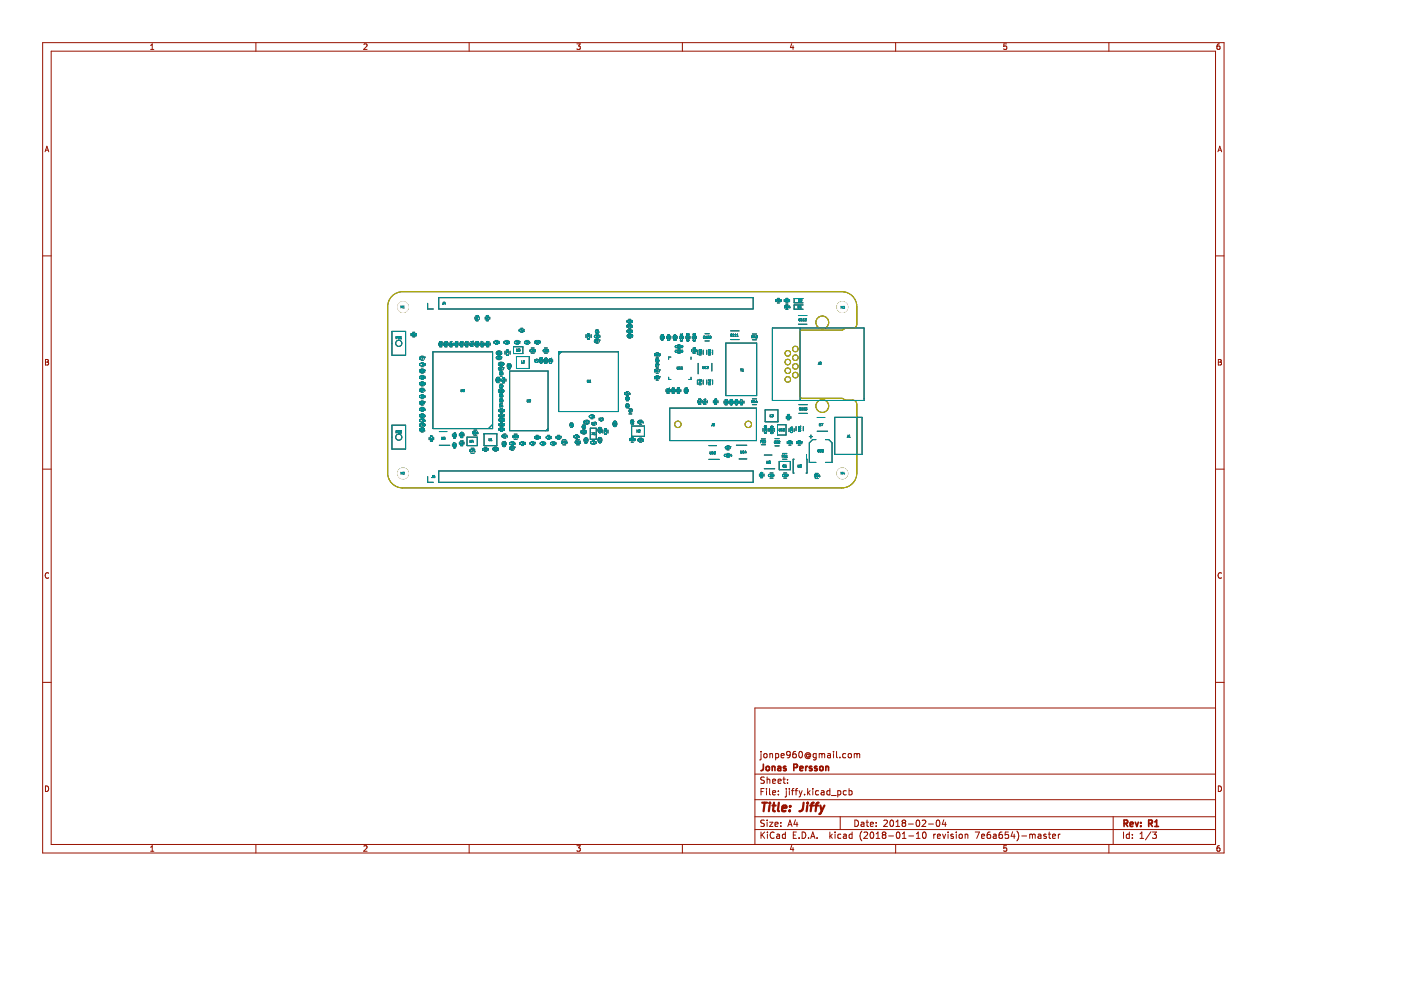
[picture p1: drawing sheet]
<svg xmlns="http://www.w3.org/2000/svg" width="297mm" height="210mm" viewBox="0 0 297 210" stroke-linecap="round" stroke-linejoin="round" font-family="sans-serif">
<g fill="none" stroke="#981200" stroke-width=".21">
<path d="M9 9h250.5v171.9h-250.5zM10.9 10.9h246.8v168.1h-246.8zM31.9 10.5h.7M31.9 9.6l.4-.3v1.2M54.3 9v1.9M77.2 9.4l.4-.1 .2 .3-.7 .9h.7M99.5 9v1.9M122.3 9.3h.7l-.4 .5 .4 .1v.5l-.2 .1-.5-.1M144.7 9v1.9M167.9 9.2l-.3 .9h.7M168.1 9.7v.8M189.9 9v1.9"/>
<path d="M213.4 9.3h-.6v.6l.6-.1v.6l-.2 .1-.4-.1M235.1 9v1.9M258.6 9.3l-.4 .1-.1 .2-.1 .7 .2 .2 .4-.1v-.6h-.4l-.2 .2M9.6 32.2l.3-1.2 .4 1.2M9.7 31.8h.5M258.2 32.2l.4-1.2 .4 1.2M258.3 31.8h.6M9 54.3h1.9M257.7 54.3h1.8M9.6 76.2h.4l.3 .2-.3 .4 .3 .1v.3l-.2 .2h-.5zM9.6 76.8h.4M258.3 76.2h.4l.2 .2-.2 .4 .2 .1 .1 .3-.2 .2h-.5z"/>
<path d="M258.3 76.8h.4M9 99.5h1.9M257.7 99.5h1.8M10.3 121.5a.52 .52 0 0 0-.7 .5 .52 .52 0 0 0 .7 .5M259 121.5a.52 .52 0 0 0-.8 .5 .52 .52 0 0 0 .8 .5M9 144.7h1.9M161.4 159.3v.1M161.4 159.8v1.1l-.3 .2M162 159.9l.2-.1 .4 .1v.5l-.1 .2-.5-.1zM163.2 159.9l.5-.1 .1 .9M163.2 159.8v.9M164.5 159.8h.3l.3 .2-.1 .6h-.5"/>
<path d="M164.5 159.8v1.3M167.6 159.9l-.3 .3-.4-.1-.1-.2v-.5l.5-.1 .3 .3-.1 .8-.2 .2-.4 .1M168.7 159.3l-.4 .1-.2 .2v.8l.2 .3 .5-.2v-.4l-.1-.2-.4-.1-.2 .3M169.5 159.4l.2-.1a.72 .72 0 0 1 .5 .7 .72 .72 0 0 1-.5 .7l-.3-.5zM171.6 159.9v.5M173 159.8h-.3l-.3 .2 .1 .6h.5M173 159.8v1.1l-.2 .2h-.3M173.7 159.9l.4-.1 .2 .2M173.7 159.8v.9M174.3 160l.2-.2h.3v.9M174.3 160v.7M175.5 159.8h.5l.1 .9"/>
<path d="M176.7 159.3v.1M176.7 159.8v.9M177.4 159.3v1.2l.2 .2M179.3 159.8h-.4l-.2 .2 .1 .6h.5M179.9 159.9l.2-.1 .4 .1v.5l-.1 .2-.5-.1zM181.1 159.9l.4-.1 .2 .2M181.1 159.8v.9M181.7 160l.2-.2h.3l.1 .9M181.7 160v.7M257.7 150.1h-97.6v28.9M257.7 144.7h1.8M9.6 166.6a.59 .59 0 0 1 .7 .6 .59 .59 0 0 1-.7 .6z"/>
<path d="M31.9 179.6l.4-.3v1.2M54.3 179v1.9M77.2 179.4l.4-.1 .2 .3-.7 .9h.7M99.5 179v1.9M122.3 179.3h.7l-.4 .5 .4 .1v.5l-.2 .1-.5-.1M144.7 179v1.9M160.1 175.9h97.6M160.1 173.2h97.6M160.1 169.6h97.6M160.1 164.1h97.6M161.4 167.8h.4M161.4 176.4v1.4"/>
<path d="M161.5 177l.6 .8M162 167.2h-.6v1.3M162.1 173.9h-.6l-.1 .1v.4l.5 .3 .2 .3-.3 .2h-.5M162.1 164.8l-.6-.1-.1 .2v.4l.5 .2 .2 .3-.3 .3-.5-.1M162.1 176.4l-.7 .8M162.5 167.2v.1M162.5 167.6v.9M162.6 164.7v1.4M162.6 173.9v.1M162.6 174.3v.9M162.6 165.3h.6v.8M162.7 176.4v.1"/>
<path d="M162.7 176.9v.9M163.2 174.3h.7l-.7 .9h.7M163.2 167.2v1.1l.2 .2M163.8 165.6l.7-.1-.1-.2-.4-.1-.2 .2 .1 .6h.5M163.8 168.1l.7-.1-.1-.3-.4-.1-.2 .2 .1 .7h.5M164.1 176.5a.64 .64 0 0 0-.9 .5 .64 .64 0 0 0 .7 .8l.2-.2M164.3 174.8l.7-.1-.1-.3-.4-.1-.2 .2 .1 .7h.5M164.7 176.9h.5l.1 .9M165 165.6l.6-.1-.1-.2-.3-.1-.2 .2v.6h.5M165 168.4v.1M165 167.7v.1M165.3 177.2h-.5l-.2 .2 .2 .4 .5-.1"/>
<path d="M165.5 175.1v.1M165.5 174.4v.1M165.6 160.2l.7-.1-.1-.3h-.4l-.2 .2 .1 .6h.5M166 165.2h.5M166.2 164.7v1.2l.3 .2M166.5 176.9h-.4l-.2 .2 .1 .6h.5M166.5 176.4v1.4M166.7 167.2v.1M166.7 167.6v1.2l-.2 .2M167 166v.1M167 165.3v.1M167 175.2l.5-1.3 .4 1.3"/>
<path d="M167.2 174.8h.6M167.4 167.2v.1M167.4 167.6v.9M167.8 167.6h.5M167.9 179.3l-.3 .8h.7M168.1 179.7v.8M168.2 177.1h.4M168.3 167.2l-.3 .2v1.1M168.6 167.6h.5M168.6 173.8l-.3 1h.9M168.8 176.4h-.6v1.4h.6M169 174.3v.9"/>
<path d="M169.1 167.2l-.3 .2v1.1M169.4 177.6v.2M169.4 167.6l.3 .9M169.7 168.5l-.3 .5M170.1 176.4a.69 .69 0 0 1 .8 .7 .69 .69 0 0 1-.8 .7zM170.1 167.6l-.4 .9M170.6 168.4v.1M171.2 167.2v1.3M171.4 168l.3 .5M171.4 177.6v.2M171.6 160a.33 .33 0 0 0-.5 0 .33 .33 0 0 0 0 .5 .33 .33 0 0 0 .5-.1M171.6 160.4l.1 .1a.6 .6 0 0 0-.1-.8 .6 .6 0 0 0-.8 0 .6 .6 0 0 0-.1 .8 .64 .64 0 0 0 1 .2"/>
<path d="M171.7 167.6l-.5 .6M171.9 177.8l.4-1.4 .5 1.4M172 177.4h.7M172.3 167.2v.1M172.3 167.6v.9M173.2 177.6v.2M173.6 167.7l-.4-.1-.3 .3 .1 .6h.6M174.1 167.7h.6v.8M174.7 168h-.4l-.2 .2 .2 .3h.4M175.9 167.7l-.3-.1-.3 .3 .1 .6h.5M175.9 167.2v1.3M175.9 176.4v1.4"/>
<path d="M176.1 177.2l.4 .6M176.1 160.1l-.5 .1-.2 .2 .2 .3 .5-.1M176.3 168.7h1M176.5 176.9l-.6 .5M177 176.4v.1M177 176.9v.9M177.6 167.6v1.4M177.6 167.7l.4-.1 .3 .3-.2 .6h-.5M178.1 160.5v.2M178.1 173.2v2.7M178.3 176.9h-.4l-.3 .2 .2 .6h.5M178.9 176.9h.5v.9"/>
<path d="M179.4 167.7l-.4-.1-.2 .3 .1 .6h.5M179.4 177.2h-.4l-.2 .2 .2 .4 .4-.1M180 167.7l.4-.1 .3 .3-.2 .6h-.5M180 167.2v1.3M180.7 176.9h-.4l-.3 .2 .1 .6h.6M180.7 176.4v1.4M181.2 173.9a.69 .69 0 0 1 .8 .7 .69 .69 0 0 1-.8 .6zM182.6 174.4h.5l.1 .8M182.7 176.2a1.56 1.56 0 0 0 0 2.1M183.2 174.7h-.5l-.2 .2 .2 .3h.5M183.2 176.5l.5-.1 .3 .4-.9 1h.9M183.6 174.3h.6"/>
<path d="M183.8 173.9v1.1l.4 .2M184.5 174.8l.7-.1-.1-.3-.4-.1-.2 .2 .1 .7h.5M184.6 176.5l.2-.1a.72 .72 0 0 1 .5 .7 .72 .72 0 0 1-.5 .7l-.3-.6zM185.8 175.1v.1M185.8 174.4v.1M185.8 177.8h.7M185.8 176.8l.4-.4v1.4M187.3 177l-.2-.3 .2-.3 .4 .1 .1 .2-.2 .3M187.3 177l-.2 .2v.3l.2 .3h.3l.2-.3v-.3l-.2-.2M187.3 177h.3M187.4 174l.5-.1 .3 .4-.9 .9h.9M188.4 177.2h1"/>
<path d="M188.8 174l.2-.1a.72 .72 0 0 1 .5 .7 .72 .72 0 0 1-.5 .6l-.3-.5zM189.9 179v1.9M190 175.2h.7M190 174.3l.4-.4v1.3M190.2 176.5l.2-.1a.72 .72 0 0 1 .4 .7 .72 .72 0 0 1-.4 .7l-.4-.6zM191.3 177.8h.8M191.3 176.8l.4-.4v1.4M191.5 174.5l-.2-.3 .2-.3h.4l.1 .2-.2 .4M191.5 174.5l-.2 .2v.3l.2 .2h.3l.2-.2v-.3l-.2-.2M191.5 174.5h.3M192.6 174.7h1M192.7 177.2h1"/>
<path d="M194.3 177.8h.8M194.3 176.8l.4-.4v1.4M194.4 174l.1-.1a.72 .72 0 0 1 .5 .7 .72 .72 0 0 1-.5 .6l-.3-.5zM195.5 174l.5-.1 .3 .4-.8 .9h.8M195.7 176.5l.2-.1a.72 .72 0 0 1 .5 .7 .72 .72 0 0 1-.5 .7l-.3-.6zM196.9 174.7h1M198 176.9v.9M198.4 176.9l-.4 .2M198.6 174l.2-.1a.72 .72 0 0 1 .5 .7 .72 .72 0 0 1-.5 .6l-.3-.5zM198.7 177.3l.7-.1-.1-.3h-.4l-.2 .2 .1 .6h.5M199.8 176.9l.4 .9 .3-.9M200.1 173.8l-.3 1h.8"/>
<path d="M200.4 174.3v.9M201 176.4v.1M201 176.9v.9M202.1 176.9h-.3l-.2 .2 .1 .1 .4 .2v.3h-.5M202.8 176.4v.1M202.8 176.9v.9M203.4 177l.2-.1 .4 .1v.5l-.1 .2-.5-.1zM204.6 177l.5-.1 .1 .9M204.6 176.9v.9M206.8 176.4h.9l-.6 1.4M208.1 177.3l.7-.1-.1-.3h-.4l-.2 .2 .1 .6h.5M209.9 176.4l-.4 .1-.2 .2v.8l.2 .3 .5-.2 .1-.4-.2-.2-.4-.1-.2 .3"/>
<path d="M210.6 176.9h.5l.1 .9M211.2 177.2h-.4l-.2 .2 .2 .4 .4-.1M212.4 176.4l-.3 .1-.2 .2-.1 .8 .3 .3 .4-.2 .1-.4-.2-.2-.3-.1-.3 .3M213.4 179.3h-.6v.6l.6-.1v.6l-.2 .1-.4-.1M213.8 176.4h-.6l-.1 .7 .2-.2 .4 .1 .2 .2-.1 .4-.2 .2-.5-.2M214.7 176.3l-.3 1h.8M215 176.9v.9M215.6 176.2a1.56 1.56 0 0 1 0 2.1M216.6 177.2h1.1M218.3 177l.4-.1 .2 .2M218.3 176.9v.9M218.9 177.1l.2-.2h.3l.1 .9"/>
<path d="M218.9 177.1v.7M220.1 176.9h.5l.1 .9M220.7 177.2h-.4l-.2 .2 .2 .4 .4-.1M221.8 176.9h-.3l-.2 .2 .1 .1 .4 .2v.3h-.5M222.3 176.9h.5M222.5 176.4v1.2l.3 .2M223.2 177.3l.6-.1-.1-.3h-.3l-.2 .2v.6h.5M224.4 176.9v.9M224.8 176.9l-.4 .2M235.1 179v1.9M236 173.2v5.8M238.2 176.4v1.4"/>
<path d="M239.4 176.9h-.3l-.3 .2 .1 .6h.5M239.4 176.4v1.4M240.1 177.6v.2M240.1 176.9v.2M241.7 177.8h.8M241.7 176.8l.4-.4v1.4M244 176.3l-1.1 1.8M244.3 176.4h.9l-.5 .5 .4 .2v.5l-.2 .2-.6-.2M258.3 166.6a.59 .59 0 0 1 .7 .6 .59 .59 0 0 1-.7 .6zM258.6 179.3l-.4 .1-.1 .2-.1 .7 .2 .2 .4-.1v-.6h-.4l-.2 .2M31.9 180.5h.7"/>
</g>
<g fill="none" stroke="#981200" stroke-width=".35">
<path d="M161.8 162v1.2l-.5 .2M162.5 162.6l.2-.1 .4 .1v.5l-.1 .2h-.5zM163.7 162.6l.5-.1 .1 .9M163.7 162.5v.9M164.9 162.5h.6v.9M165.5 162.8l-.4 .1-.2 .2 .2 .3 .4-.1M166.6 162.5h-.3l-.2 .2 .1 .2 .4 .1v.3h-.5M168.3 162.7h.7v-.5l-.7-.2v1.4M169.6 162.9l.6-.1v-.3h-.4l-.2 .2 .1 .6h.5M170.8 162.5v.9M171.2 162.5l-.4 .2M172.1 162.5h-.3l-.2 .2 .1 .2 .4 .1v.3h-.5"/>
<path d="M173.2 162.5h-.3l-.2 .2 .1 .2 .4 .1v.3h-.5M173.9 162.6l.2-.1 .3 .1 .1 .5-.1 .2h-.5zM175.1 162.6l.5-.1 .1 .9M175.1 162.5v.9M238.3 174.6l.7-.1v-.5l-.7-.1v1.3M238.6 174.6l.5 .6M239.6 174.8l.7-.1-.1-.3-.4-.1-.2 .2 .1 .7h.5M240.7 174.3l.3 .9 .4-.9M241.9 175.1v.1M241.9 174.4v.1M243.6 174.6l.6-.1 .1-.5-.7-.1v1.3M243.9 174.6l.4 .6"/>
<path d="M244.8 175.2h.8M244.8 174.3l.4-.4v1.3"/>
</g>
<g fill="none" stroke="#981200" stroke-width=".47">
<path d="M161.6 170.2h1M162.1 170.2l-.2 1.8M163.2 170.8l-.2 1.2M163.2 170.2v.2M163.8 170.8h.7M164.1 170.2l-.2 1.5 .1 .2 .3 .1M165.1 170.2l-.2 1.5 .3 .3M165.8 171.4l.9-.2v-.3l-.5-.1-.3 .3v.8h.7M167.4 171.8v.2M167.5 170.9v.2M170.4 170.2l-.2 1.3a.67 .67 0 0 1-.7 .5M171.2 170.8l-.2 1.2"/>
<path d="M171.2 170.2v.2M171.8 170.8h.7M172.5 170.2l-.4 .2-.2 1.6M172.8 170.8h.7M173.6 170.2l-.5 .2-.2 1.6M173.9 170.8l.3 1.2M174.2 172l-.5 .6M174.8 170.8l-.6 1.2"/>
</g>
<g fill="none" stroke="#000" stroke-width=".21">
<path d="M83.1 70.3h2.9v5h-2.9zM84.2 71.4h-.2v.4M84.2 71.4h.1M84.2 71.4v.2h-.2M84.4 71.6h.2M84.6 71.4h-.2v.4h.3l-.1-.2M84.6 71.4h.1M84.6 71.6h.1M84.7 71.4v.1M84.7 71.5l-.1 .1M84.9 71.5l.1-.1v.4M84.9 71.8h.2"/>
<path d="M85 65.3v-.4l.1 .3 .2-.3v.4M85.5 65.3h.2M85.5 65l.1-.1v.4M87.3 71l.1 .2M87.4 70.8l-.2-.1v.5M87.4 70.8h.1M87.4 70.8v.2h-.2M87.5 70.5h.4M87.5 71.4h.4M87.6 71.2h.3M87.6 70.8l.1-.1v.5M87.6 70.8v.1"/>
<path d="M88 70.8v.1M88 70.9h.1M88.1 70.9h.1M88.1 70.8h-.1M88.1 71.2h.1M88.1 70.7l.1 .1M88.1 70.9v.3M88.1 70.7v.1M88.2 70.9v.1M88.2 70.8h.1M88.2 71h.1M88.3 71l-.2 .2"/>
<path d="M88.3 70.8l-.1 .1M89 75.8v.3h.2M89 75.8h.1M89.2 78.4h-.2v.3v.2l.2-.1M89.2 79.8h-.2v.3M89.2 75.7l-.2 .1M89.2 75.7v.1M89.2 78.4v.1M89.2 79.8h.1M89.2 77.1h-.2v.2v.2h.2M89.2 76.1h.1M89.2 77.5h.1"/>
<path d="M89.3 78.2h.4M89.3 76.4h.4M89.3 75.5h.4M89.3 77.7h.4M89.3 76.9h.4M89.3 79.1h.4M89.3 79.6h.4M89.4 77.1h.3l-.2 .4M89.4 75.7h.3l-.2 .5M89.4 78.5v.1M89.4 79.9l.1 .1M89.4 79.9h.1"/>
<path d="M89.4 78.6h.1M89.4 78.4v.1M89.4 78.9h.1M89.4 80h.1M89.5 78.4h.1M89.5 78.6l-.1 .3M89.5 78.4h-.1M89.5 78.6h.1M89.5 80h.1M89.5 80h-.1M89.6 80v.2M89.6 78.6h.1"/>
<path d="M89.6 78.4v.1M89.6 78.6v.1M89.6 79.8l-.2 .1M89.6 79.8h.1M89.6 80h.1M89.6 78.5v.1M89.6 78.7l-.1 .2M89.6 79.8l.1 .1M89.6 79.9v.1M89.7 79.9h.1M89.7 79.9h-.1M89.8 75.7h.3l-.2 .5"/>
<path d="M89.8 79.8h.3l-.2 .2h.1M89.8 77.2l.1 .1M89.8 77.2h.1M89.9 78.4h.1M89.9 78.4l-.1 .1M89.9 77.3v.2M89.9 77.1l-.1 .1M89.9 77.5h.1M89.9 77.1l.2 .1M89.9 77.3h.1M89.9 77.1h.1M90 77.3h.1"/>
<path d="M90 77.5h-.1M90 77.2v.1M90 78.4l.1 .1M90 80h.1M90.1 77.3v.2M90.1 78.5l-.3 .4h.3M90.1 80v.2M90.1 77.2h-.1M90.1 77.5h-.1M90.1 77.2h.1M90.7 64.3v1.2h1.2M91.8 74.6h12.6v16.3h-12.6z"/>
<path d="M93 63.1h66.7v2.4h-66.7zM93 72.7v.5M93.3 73.3v.2h.4M93.3 73.1h.1M93.3 73.3h.1M93.4 73.3h.1M93.5 73.3v.2M93.7 72.8v.3l-.3-.3-.1 .3M93.7 72.4v.3l-.3-.3-.1 .3M93.7 73.3l-.2 .1M94 72.7v.5M94 64.1v.4h-.2"/>
<path d="M94.1 72.7v.5M94.3 64l-.1 .4h.3M94.3 72.4v.2h.2M94.4 72.9v.2M94.4 64.2v.3M94.4 72.8l.4 .3v-.3M94.4 72.8v.1M94.5 72.6l.1-.2 .2 .2M94.5 72.6h.1M94.6 73.5v-.2h-.2l-.1 .2h.5M94.8 72.6l-.1 .1M94.8 72.6h.1"/>
<path d="M94.8 73.3l-.2 .1M95.1 72.7v.5M95.2 72.7v.5M95.4 73.3v.2h.5M95.4 73.1h.1M95.5 73.3h.1M95.5 73.3h-.1M95.6 72.4h.3M95.6 73.3h.1M95.6 73.3l.1 .2M95.7 72.4v.3l-.3-.1M95.9 72.8v.3l-.3-.3-.2 .3"/>
<path d="M95.9 73.3l-.2 .1M96.1 72.7v.5M96.4 72.7v.5M96.6 73.3v.2h.5M96.6 73.1h.1M96.6 73.3h.2v.2M96.6 73.3h.1M96.8 72.4l.1 .3M96.9 72.4h.1v.2h-.3l-.1-.2M96.9 72.4h-.1M97.1 72.8v.3l-.4-.3-.1 .3M97.1 73.3l-.3 .1"/>
<path d="M97.3 72.7v.5M97.5 72.7v.5M97.8 72.8h.1M97.8 72.8l-.1 .3M97.8 72.8l.3 .3v-.3M97.9 73.3h-.2v.2h.4M97.9 73.3h.1M97.9 73.3v.2M98.1 72.7v-.3l-.2 .2-.2-.2v.3M98.1 72.7h.1M98.1 73.3l-.2 .1M98.4 72.7v.5"/>
<path d="M98.5 72.7v.5M98.8 73.3v.2h.4M98.8 72.6h.1M98.8 72.6h.2M98.8 73.3h.2M98.8 73.3h.1M99 73.3h.1M99 72.4h.1M99 73.3v.2M99 72.4v.2M99 72.4h-.2v.2M99 72.4l.2 .1"/>
<path d="M99 72.6h.1M99.2 72.5h.1M99.2 73h-.4l.1 .1M99.2 73.3l-.2 .1M99.2 72.5v.1M99.2 72.8v.3M99.5 72.7v.5M99.6 72.7v.5M99.9 73.2v.2h.4M99.9 73.2h.1M100 73.2h.1M100.1 73.2v.2"/>
<path d="M100.3 72.7v.3l-.3-.3-.1 .3M100.3 72.4h-.4l.1 .2M100.3 73.2l-.2 .1M100.3 72.3v.3M100.6 72.7v.5M100.7 72.7v.5M100.7 67.2v.5M100.9 66.9l.1 .2h.3M101 72.6h.1M101 73.1h.1M101 67.8l-.1 .2h.5M101 73.3l-.1 .2h.5"/>
<path d="M101 73.3h.1M101 67.8h.1M101 72.6v.1M101 72.7h.1M101 72.4v.2M101 72.4h.1M101.1 67.4h.3M101.1 72.4v.2M101.1 72.6l-.1 .1M101.1 67.8h.1M101.1 67.1l.1-.2h.2v.2M101.1 73.3h.1"/>
<path d="M101.1 67.1h.1M101.2 72.4h.1l.1 .2M101.2 72.6h.1M101.2 67.8v.2M101.2 67.1h.1M101.2 73.3v.2M101.2 67.3v.3l-.3-.1M101.4 67.1h-.1M101.4 72.6h-.1M101.4 72.8v.3l-.3-.3-.1 .3M101.4 73.3l-.2 .1M101.4 67.7l-.2 .2"/>
<path d="M101.7 67.2v.5M101.7 72.7v.5M101.8 72.7v.5M102.1 72.9v.2M102.1 72.8l.4 .3v-.3M102.1 72.8v.1M102.3 73.5l-.1-.2h-.1l-.1 .2h.5M102.5 73.3l-.2 .1M102.5 72.6l-.5-.2v.3M102.8 72.7v.5M102.9 67.2v.5M103 72.7v.5"/>
<path d="M103.1 66.9v.2h.2M103.1 67.8v.2h.5M103.2 67.8h-.1M103.2 67.8h.1M103.3 67.4h.3M103.3 67.1l.2-.2v.2M103.3 67.1h.1M103.3 72.8h.1M103.3 72.8l-.1 .3M103.3 67.8h.1M103.3 67.8v.2M103.3 72.8l.4 .3v-.3"/>
<path d="M103.4 73.3h.1M103.4 73.3h-.2v.2h.5M103.4 72.4h.1M103.4 67.3v.3l-.3-.1M103.4 73.3v.2M103.4 72.4l.1 .2h-.3l.1-.2h.2l.2 .2M103.6 67.7l-.3 .2M103.7 73.3l-.3 .1M103.8 67.2v.5M103.9 72.7v.5M104.8 72.4v.4M104.8 72.8h.1"/>
<path d="M104.8 72.8h.2M104.8 72.4h.2M104.8 72.4h.1M105 72.4h.1M105 72.8h.1M105.1 72.2h.4M105.1 73h.4M105.2 72.4h.2l-.1 .1 .1 .3h-.2M105.2 72.8h.1M105.5 75.7l-.2-.1-.1 .2 .1 .2h.2M105.5 74.7l-.2-.1-.1 .2 .1 .3 .2-.1M105.6 75.4h.4"/>
<path d="M105.6 76.2h.4M105.6 74.4h.4M105.6 75.3h.4M105.6 72.6v.2M105.6 72.8h.1M105.6 72.6h.1M105.7 72.6h.1M105.7 72.8h.1M105.7 72.6h-.1M105.7 72.4l-.1 .2M105.7 75v.1M105.7 72.4h.1"/>
<path d="M105.7 75.1h.2M105.7 74.8h.1M105.7 74.8h.2M105.7 77v.4M105.7 77.4h.1M105.8 77h-.1M105.8 77.4h.1M105.8 72.4h-.1M105.8 72.6h.1M105.8 78l-.1 .2 .1 .2M105.8 77h.1M105.8 78.4h.1"/>
<path d="M105.8 78h.1M105.8 72.8h.1M105.8 72.6v.2M105.9 77h.1M105.9 78h.1M105.9 74.8h.1M105.9 75.6h-.2v.2h.2v.2h-.2M105.9 75v.1M105.9 74.8v.2M105.9 74.6h-.2v.2M105.9 77.4h.1M105.9 78.4h.1"/>
<path d="M106 77.4h-.1M106 78.4h-.1M106 78.6h.5M106 77.6h.5M106 76.8h.5M106 77.8h.5M106 79.2l.2 .2M106 78.8h.5M106 79.7h.5M106.1 75l.2 .1M106.1 74.6h.3l-.2 .2h.1M106.1 77h.3l-.2 .1 .2 .3h-.3"/>
<path d="M106.1 77.4h.1M106.1 75.6h.2M106.1 75.6v.1M106.2 79h-.3v.4M106.2 79v.1M106.2 79.2h-.3M106.2 79.1h.1M106.2 79.1v.1M106.2 77.9l-.1 .4h.3M106.3 75.6v.1M106.3 74.8h.1M106.3 79h.3l-.1 .1"/>
<path d="M106.3 79.4h.2M106.3 78.1v.3M106.3 75.7l-.2 .4h.3M106.3 74.8v.2M106.3 75v.1M106.5 79.1l.1 .1M106.5 78h.3l-.2 .4M106.6 79.2v.1M106.6 79.4h-.1M106.6 77v.2M106.6 77.2h.1M106.6 79.4h.1"/>
<path d="M106.6 77h.2v.2M106.6 77h.1M106.6 79.3v.1M106.7 77.4h-.1M106.8 77.4h-.1M106.8 77.2h-.2M106.8 77.2v.2M106.8 77.2h.1M107.1 74.5v.6M107.1 72.4l-.2 .2v.2h.2M107.1 72.4h.1M107.1 72.8h.1"/>
<path d="M107.2 72.2h.5M107.2 73h.5M107.4 74.3v.1M107.4 74.4h.1M107.4 74.3h.4l-.4 .1M107.4 75.1v.2M107.4 74.3h.1M107.4 75.3h.1M107.5 72.4h-.2M107.5 72.4h.1M107.5 77.4v.4M107.5 72.4l-.2 .4h.3"/>
<path d="M107.7 78.1v.1M107.7 77.6v.1M107.7 78.1h.1M107.7 72.6l.1 .2M107.7 78.2h.1M107.7 77.1l.1 .3M107.7 78v.1M107.7 77.7h.1M107.8 72.8h.1M107.8 72.6h-.1M107.8 77.7l.3 .1M107.8 78h-.1"/>
<path d="M107.8 77.1h-.1M107.8 75.1l-.1 .2h-.2M107.8 72.8h.2M107.8 72.6h.2M107.8 72.6h.1M107.8 78.2h.3M107.8 72.4l-.1 .2M107.8 74.8l-.4-.2v.3M107.8 72.4h.1M107.9 77.6v.2M107.9 77.6h.2l.1 .2M107.9 77.8h.1"/>
<path d="M107.9 77.6h.1M108 72.4h-.2M108 72.6h.1M108 72.8h.1M108 72.6v.2M108.1 78.7h8.1v12.6h-8.1zM108.1 78h.1M108.1 74.5v.6M108.2 78.2h-.1M108.2 78v.1M108.2 77.8h-.1M108.2 77.1v.3l-.4-.3"/>
<path d="M108.2 78.1h.1M108.2 78.1v.1M108.4 77.4v.4M108.9 73.5h2v1.5h-2zM109.1 72.8h.1M109.1 72.4v.4M109.2 72.8h.1M109.2 72.4h-.1M109.2 72.4h.1M109.3 72.4h.1M109.3 72.8h.1M109.4 72.8h-.1"/>
<path d="M109.4 72.2h.5M109.4 73h.5M109.5 72.8h.1M109.5 72.4h.3l-.2 .1 .2 .3h-.3M109.5 75.6h2.7v2.5h-2.7zM109.5 74v.4M109.5 74.4h.1M109.6 74.4h.1M109.7 74.4h.1M109.8 74l-.1 .4M110 72.4l.2 .1-.3 .3h.3M110 74.4h.1"/>
<path d="M110 74.2h.2M110 74.2h.1M110 74.4h.2M110.1 69.9v.3h.2M110.1 69.9h.1M110.2 74.2h.1M110.2 74.2v.2M110.2 74.4h.1M110.2 74h-.2v.2M110.3 69.9h-.2M110.4 70.5h.5M110.4 69.6h.5"/>
<path d="M110.6 76.5v.5h.2M110.6 69.8l-.1 .3h.3M110.7 70v.3M110.9 76.6h.3M110.9 70.3h.3M110.9 70l.2-.2v.5M111.2 76.6h.1M111.2 76.6l-.3 .4h.3M111.2 72.8h.1M111.2 72.4v.4M111.3 72.8h.1M111.3 72.4h-.1"/>
<path d="M111.3 72.4h.1M111.4 72.4h.1M111.5 72.4h.1M111.5 72.8h-.1M111.5 72.8h.1M111.5 72.2h.5M111.5 73h.5M111.6 72.8h.1M111.6 72.4h.3l-.1 .1 .1 .3h-.3M112.2 72.3l-.1 .4h.3M112.3 72.5v.3M112.6 73.8h.7"/>
<path d="M112.6 74.9h.7M112.6 74.1h-.1l-.1 .3 .1 .2 .2-.1M112.6 74.1l.1 .1M112.8 74.1h.2M112.8 74.1v.1M113 74.1l.1 .1M113.1 74.2l-.3 .4h.3M113.3 76.3v.4M113.5 74.1h-.2v.2h.2v.2h-.2M113.5 72.8h.1M113.5 72.3l-.1 .2 .1 .3M113.5 72.3h.1"/>
<path d="M113.6 76.6h-.1M113.6 72.3h.1M113.6 72.3v.1M113.6 72.7v.1M113.7 76.2h.3M113.7 72.2h.5M113.7 73h.5M113.8 76.1v.3l-.3-.1M113.8 72.4h.3l-.3 .4h.3M113.9 76.6v.2l-.1 .1-.3-.1v-.2M114.2 76.3v.4M114.3 72.4v.2"/>
<path d="M114.3 72.6h.1M114.3 72.3l.2 .1v.2M114.3 72.3v.1M114.3 76.3v.4M114.5 72.6h-.2M114.5 76.8l.2 .2 .3-.2M114.5 76.8h.1M114.5 72.6l-.2 .2M114.5 72.5v.1M114.5 75.9l.2 .2h.2v-.2M114.5 76.7v.1M114.5 76.7h.1"/>
<path d="M114.5 75.9h.1M114.5 75.9h.4M114.9 75.9h.1M114.9 76.7h.1M114.9 76.7l.1 .1M115 76.3v.2l-.4-.2-.1 .2M115 76.8h.1M115.2 76.3v.4M115.3 76.3v.4M115.4 73.8h.7M115.4 74.9h.7M115.4 74.1h-.1l-.1 .3 .1 .2 .2-.1"/>
<path d="M115.4 74.1l.1 .1M115.5 76v.2h.2M115.5 76.8v.2l.2 .1 .2-.1v-.2M115.6 76.6h.1M115.7 74.2l-.1 .3 .2 .1M115.7 76.2h.1M115.7 76v.2M115.7 76h.2M115.7 74.1v.1M115.7 76h.1M115.8 74.3l-.2 .1M115.8 74.3h.1"/>
<path d="M115.8 74.1h-.1M115.8 74.6h.1M115.9 74.3v.1M115.9 74.4l-.1 .2M115.9 76.8h.1M115.9 76h.1M115.9 76v.2M115.9 76.2h.1M115.9 76.5h-.4l.1 .1M115.9 76.4v.2M116.1 74.3v.3l.2-.2M116.1 74.3v.1"/>
<path d="M116.1 74.3h.1M116.1 74.3h.2M116.1 74.2v.1M116.1 74.1v.1M116.2 76.3v.4M116.3 74.1h-.2M116.3 74.3v.1M116.3 76.3v.4M116.5 76.8v.2l.2 .1 .2-.1v-.2M116.6 76.6h.1M116.6 76.1v.1M116.9 75.9v.3"/>
<path d="M116.9 76.4v.2M116.9 76.5h-.4l.1 .1M116.9 76.1h-.4h.1M117.2 76.3v.4M118.5 74.6h12.6v12.7h-12.6zM118.5 74.7l.5-.1-.5 .5M118.7 74.6l-.2 .3M118.9 74.6l-.4 .5M124.2 70.9v.7M124.6 71h.1M124.6 70.8v.2M124.6 71.2v.2"/>
<path d="M124.6 71.4v.1M124.6 71.6v.1M124.6 71.2h.1M124.6 70.8h.1M124.9 71.6l.1 .2-.2 .1-.2-.1v-.1M125 71.2v.3l-.4-.3M125 70.8v.3l-.4-.3M125.3 70.9v.7M126 71.2l.1 .3h.2M126 72.4l.1 .1M126.1 71.2h-.1M126.1 72.5h.2"/>
<path d="M126.3 71.1l-.2 .1M126.3 72.1l-.2 .1-.1 .2M126.4 69.9h.4M126.4 70.8h.4M126.4 71.8h.4M126.4 70.9h.4M126.4 71.9h.4M126.4 72.8h.4M126.4 70.6h.1M126.4 70.1l-.2 .2 .2 .3M126.4 70.1h.1M126.5 71.6h.2"/>
<path d="M126.5 71.2l.1-.1v.5M126.5 72.2l.1-.1v.4M126.5 72.5h.2M126.5 70.1h.1M126.5 70.5l-.1 .1M126.9 71.1h.3l-.1 .2M126.9 71.5h.1M126.9 72.1h.3l-.2 .4M126.9 70.1l-.2 .1v.3h.2l.1-.1M126.9 70.3l-.2 .1M126.9 70.3l.1 .1M127.1 71.3h.1"/>
<path d="M127.1 71.3v.2h-.2M132.9 69v.3h.3M132.9 69h.1M133.2 69h-.3M133.2 68h-.2l-.1 .2 .1 .2 .2-.1M133.2 68h.1M133.2 70.1l-.2-.1-.1 .2 .1 .2h.2M133.2 70.4h.1M133.2 71h-.1l-.1 .3 .1 .1h.2M133.2 71l.1 .1M133.3 69.8h.4M133.3 69.6h.4"/>
<path d="M133.3 68.8h.4M133.3 67.7h.4M133.3 68.6h.4M133.3 70.6h.4M133.3 71.7h.4M133.3 70.8h.4M133.4 70.4h.1M133.4 70.4h.2M133.4 70.2h.1M133.4 70.2h.2M133.4 71.4h.3M133.5 68.9l-.2 .3h.3"/>
<path d="M133.6 69.1v.3M133.6 70.2h.1M133.6 70.2v.2M133.6 67.9h-.2v.2h.2v.2h-.2M133.6 70h-.2v.2M133.6 70.4h.1M133.7 71h-.2l-.1 .2h.3v.2M133.7 71.4h.1M133.8 69.1l.1 .3 .1-.3M133.8 69.1v.1M133.8 70.4h.1M133.8 70.4h.2"/>
<path d="M133.8 70.2h.2M133.8 70.2h.1M133.9 68l.1 .4M133.9 68h.1M133.9 71.1v.2l.2-.1M133.9 71h.2M133.9 71v.1M134 67.9l-.1 .1M134 67.9v.1M134 68.9l-.2 .2M134 69.1h.1M134 69.1h-.2"/>
<path d="M134 68.4h.1M134 68l.1 .3M134 68.3v.1M134 70.2h.1M134.1 70.2v.2M134.1 68.3h-.1M134.1 70h-.3v.2M134.1 70.4h-.1M134.1 71v.1M134.1 71.1v.3l-.2 .1M138.9 78.7l.2 .2M138.9 75.2l.2 .2"/>
<path d="M139 78.4h-.2v.5M139 78.4v.1M139 78.5v.1l-.2 .1M139 75l.1 .1M139 79.9h-.2v.4M139 75h-.2v.4M139 79.9l.1 .1M139 75.2h-.2M139.1 75.1h.1M139.1 80h.1M139.1 75.1l-.1 .1M139.1 75.9h.5"/>
<path d="M139.1 78h.5M139.1 75.7h.5M139.1 76.9h.5M139.1 79.6h.5M139.1 79.1h.5M139.1 76.4l.2 .2M139.1 77.5l.2 .2M139.1 77h.5M139.1 74.8h.5M139.1 78.2h.5M139.2 79.9h.3l-.2 .1 .2 .3M139.2 77.5h-.2"/>
<path d="M139.2 76.4h-.2M139.2 77.3l-.2-.1v.5M139.2 77.3h.1M139.2 76.4v-.2h-.2v.4M139.2 76.4h.1M139.2 77.3v.1M139.2 77.4v.1M139.3 78.4l-.1 .3h.3M139.3 75l-.1 .3h.3M139.4 77.2h.3l-.2 .5M139.4 76.4l.1 .2M139.4 75.1v.3"/>
<path d="M139.4 78.6v.3M139.5 76.4h-.1M139.5 76.6h.1M139.6 78.4h.3l-.2 .5M139.6 79.9h.3l-.2 .4M139.7 76.2l-.3 .2M139.7 76.6h-.2M139.7 76.4h.1M139.7 76.4h-.2M139.7 75.1v.1M139.7 75.4h.1M139.7 76.6h.1"/>
<path d="M139.7 76.4v.2M139.7 75v.1M139.7 75.2h.1M139.7 75h.1M139.7 75.2v.2M139.7 75l.2 .1M139.8 75.2h.1M139.9 75.2h.1M139.9 75.2h-.1M139.9 75.2l-.2 .2M139.9 75.1v.1M140 71.3v.5"/>
<path d="M140.2 71.9l.2 .2 .2-.2M140.2 71.5l.1 .1 .2-.1M140.2 71.9h.1M140.2 71.4v.1M140.2 71.8v.1M140.2 71.4h.1M140.3 71.4h.2l.1 .2M140.3 71.4h-.1M140.4 71.4h.1M140.4 71.4l.1 .1M140.5 71h-.1v.2M140.5 71h.1"/>
<path d="M140.6 71l-.1 .2h-.2l-.1-.2M140.6 71.8v.1M140.6 71.9h.1M140.9 71.3v.5M141.4 71.3v.5M141.6 71.9v.2M141.6 71.1v.2M141.6 71.5v.2M141.6 71.7h.1M141.6 71.1h.1M141.6 71.7h.2M141.6 71.9h.1"/>
<path d="M141.6 71.5h.1M141.6 72.1v.1M141.6 71.3h.1M141.6 71h.1M141.6 71v.1M141.6 71l.1 .1M141.7 71.1v.1M141.7 71.3h-.1M141.7 71.5h.1M141.7 71.2v.1M141.8 80v.5h.4M141.8 71.5h.1"/>
<path d="M141.8 71.5h-.2M141.8 71.5v.2M141.8 71.7h.1M141.9 71.1h-.1M141.9 71.9h.1M141.9 71.5l.1 .1M141.9 71.1h.1M142 71.1l-.1 .2h-.1M142 71.6v.1M142 71.9l-.1 .2-.3 .1M142.2 71.3v.5M142.2 75.7h-.4v.5"/>
<path d="M142.7 71.3v.5M142.9 71.2v.1M142.9 71.3h.2M142.9 71.9v.2l.2 .1 .2-.1v-.2M143.1 71l.1 .2M143.1 71.5h.1M143.1 71.7h.1M143.1 71.3h.1M143.2 71.5l-.1 .2M143.2 71.5l-.3 .1 .2 .1M143.2 71.5h.1M143.2 71.3h-.1"/>
<path d="M143.2 71.2v.1M143.2 73.4v.3h.2M143.2 74.6v.1M143.2 74.7h.2M143.2 73.3v.1M143.3 71.1l-.3-.1-.1 .2M143.3 71.9h.1M143.3 71.5v.1M143.3 71.1h.1M143.3 71.1v.2M143.3 71.6v.1M143.4 73.3h-.2"/>
<path d="M143.4 73.3h.1M143.5 74.3h-.3v.3M143.5 73.7h-.1M143.5 74.7h-.1M143.6 71.3v.5M143.6 77.8v.4M143.6 78.2h.1M143.6 73.4l.2-.1v.4M143.6 73.7h.3M143.6 74.7h.3M143.7 74.4l.1-.1v.4M143.7 74.4h-.1"/>
<path d="M143.7 74.9h.5M143.7 73.1h.5M143.7 73.9h.5M143.7 74.1h.5M143.8 77.8v.4h-.1M144 78.2h.3M144 77.9l.2-.1v.4M144.1 74.4l.1-.1v.4M144.1 74.7h.2M144.1 71.3v.5M144.1 73.7h.1M144.1 73.3v.4"/>
<path d="M144.1 73.3h.1M144.1 73.3l.2 .1v.3h-.2M144.3 72.2l.1 .1 .3-.1M144.3 72.1v.1M144.3 71.2v.2h.4M144.3 72.1h.1M144.3 71.2l.4 .1M144.3 72v.1M144.3 71.2h.1M144.4 71h.1M144.5 78.2h.2M144.5 77.9l.1-.1v.4"/>
<path d="M144.5 74.7l.1-.4 .1 .4M144.5 74.7h.1M144.5 74.7h.2M144.7 72v.1M144.7 73.3l-.2 .1v.1h.2M144.7 73.3h.1M144.7 74.7h.1M144.7 71.3v.1M144.7 71.7h-.4l.1 .2M144.7 70.7v.3M144.7 71.6v.3M144.7 72.1v.1"/>
<path d="M144.7 70.9h-.4l.1 .1M144.7 73.3v.3l-.2 .1M144.7 73.5h.1M144.9 71.3v.5M145.4 71.3v.5M145.6 72.2l.2 .1 .3-.1M145.6 72.1v.1M145.6 71.3v.1M145.7 72l-.1 .1M145.8 70.8v.1l-.2-.2v.3M145.8 70.8h.2M145.8 70.8h.1"/>
<path d="M146 71.2l-.4 .1M146 72v.1M146 71.2h.1M146 70.8h.1M146 70.8v.2M146 71.2v.2h-.4M146 72.1h.1M146.1 71.7h-.5l.1 .2M146.1 71.6v.3M146.1 72.1v.1M146.3 71.3v.5M146.5 80v.5h-.5"/>
<path d="M146.5 75.7v.5M146.6 74.1v.5M146.8 71.3v.5M147 72.2l.2 .1 .2-.1M147 74.7v.2h.4M147 72.1v.1M147 71.3v.1M147 71.4h.3M147 71.2v.1M147 72.1h.1M147 74.7h.1M147 71.2l.4 .1"/>
<path d="M147 72v.1M147 71.2h.1M147.1 74.6l-.1 .1M147.1 74.6h.1M147.2 74.6v.1M147.2 74.7h.1M147.2 74.7v.2M147.3 70.7l-.1 .1v.2h-.2v-.2M147.3 73.8h-.1v.2h-.2v-.2M147.3 74.2l-.2 .1-.1-.1v.3M147.3 70.7l.1 .1M147.3 74.2h.1"/>
<path d="M147.3 73.8h.1M147.4 70.8v.2M147.4 72v.1M147.4 73.8v.2M147.4 74.2v.3M147.4 71.4h-.1M147.4 71.4h.1M147.4 71.7h-.4l.1 .2M147.4 71.6v.3M147.4 72.1v.1M147.4 71.3v.1M147.4 74.6l-.2 .2"/>
<path d="M147.6 74.1v.5M147.6 71.3v.5M147.9 74.2v.9M148 77v2.3M148.2 74.2l.1 .1M148.3 75l-.1 .2h.5M148.3 74.3h.1M148.3 74.3h.4M148.3 75h.1l.1 .2M148.3 75h.1M148.4 74.3l.1-.2 .2 .2M148.4 74.3h.1"/>
<path d="M148.4 74.3v.1M148.4 74.4h.1M148.4 74.6v.1l-.2-.1v.2M148.5 74.6l.2 .2M148.5 74.6h-.1M148.7 74.8h-.1M148.7 74.8h.1M148.7 75l-.2 .1M148.7 74.3h.1M149 77.7v.4M149 78.1h.1M149.1 74.2v.9"/>
<path d="M149.3 77.7l-.1 .4h-.2M149.3 71.3h.1M149.3 71.3l-.2 .2 .2 .2M149.3 71.7h.1M149.4 71.7h-.1M149.5 78.2h.2M149.5 70.8h.9M149.5 72.3h.9M149.5 77.8l.1-.1v.5M149.5 77.8h.1M149.6 71.7h.3M149.6 71.4l.1-.1v.4"/>
<path d="M149.9 74.2v.9M149.9 77.7l.2 .1M150 71.6l.1 .1M150 71.4v.2M150.1 71.7h.1M150.1 71.3l-.1 .1M150.1 71.3h.1M150.1 71.3l.2 .2-.2 .2M150.1 77.8l-.2 .4h.2M150.1 77.8h.1M150.2 74.3h.1M150.2 74.3h.3"/>
<path d="M150.4 75h-.2v.2h.5M150.4 74.6v.1l-.2-.1v.2M150.4 75h.1M150.4 74.1h.1M150.4 74.6h.2M150.4 75l.1 .2M150.4 74.6h.1M150.5 74.1v.1M150.5 71.5v.2h.2M150.5 71.4v.1M150.5 74.2v.1M150.5 71.5h.1"/>
<path d="M150.5 74.3h.1M150.6 71.5h.1M150.6 74.2l-.3-.1-.1 .2M150.6 74.6h.1M150.6 74.2h.1M150.7 74.6l-.1 .2M150.7 74.2v.1M150.7 71.5h-.1M150.7 71.5h.1M150.7 75l-.2 .1M150.7 71.3l-.2 .1M150.7 71.3v.1"/>
<path d="M150.7 71.5v.1M150.7 71.4v.1M150.7 71.4h.1M150.7 71.6v.1M150.9 77v1.7M151.1 74.2v.9M153.9 72.7h6.5v11.2h-6.5zM154.9 70.2h1.8M154.9 72h1.8M155.2 70.8l-.3 .2 .1 .3h.2M155.2 70.8v.1M155.2 71.2v.1"/>
<path d="M155.4 71.3h.2M155.4 71l.1-.2v.5M155.8 71.3h.3M155.8 71l.1-.2v.5M156.2 71.3h.3M156.2 71l.2-.2v.5M157 78.2h.3M157.1 78.2v.5M157.4 78.7h.2M157.4 78.4l.1-.2v.5M159.5 70.8h.9M159.5 72.1h.9"/>
<path d="M159.5 71.4l.2 .2M159.6 71.4h-.2M159.7 71.4l-.1-.2h-.2v.4M159.7 71.4h-.1M160 71.2l-.2 .3h.3M160.1 71.3v.3M160.3 71.2h.2l-.1 .2h.1M160.3 71.6h.2M160.5 71.4h.1M160.5 71.4v.2M160.5 71.6h.1M163.8 69.5h19.4v15.4h-19.4z"/>
<path d="M164.5 63.7h.2v-.2h-.2v.5M164.6 63.7l.1 .3M164.8 63.3h.5M164.8 64.2h.5M165 63.5l-.1 .3h.3M165.1 63.7v.3M165.4 63.5v.4h.1M165.4 63.5l.2 .4M165.4 63.5h.1M165.6 63.9h-.1M166.3 63.7h.2v-.2h-.2v.5M166.4 63.7l.1 .3"/>
<path d="M166.5 65.1l.1 .2M166.6 64.9h-.2v.4M166.6 64.9h.1M166.6 65.6h.5M166.6 63.3h.5M166.6 64.6h.5M166.6 64.2h.5M166.6 64.9v.2h-.2M166.7 63.5h.3l-.2 .2 .2 .2h-.3M166.7 63.9h.1M166.8 64.9h.3l-.2 .1 .1 .3h-.2M167.1 63.6l.1 .1"/>
<path d="M167.1 63.6h.1M167.2 63.9h.1M167.2 63.7h.1M167.2 63.7v.2M167.3 63.5l-.2 .1M167.3 63.5h.1M167.3 63.7h.1M167.3 64.8l-.1 .4h.3M167.4 63.5v.1M167.4 63.7h.1M167.4 63.7v.1M167.4 63.8l-.2 .1"/>
<path d="M167.4 63.6h.1M167.4 63.6l-.1 .1M167.5 65v.3M169.2 64.9l.3 .2-.2 .2zM169.3 68.7h1.8M169.3 66.9h1.8M169.3 63.5l.3 .2-.2 .3zM169.5 68h.1M169.5 67.6l-.1 .2 .1 .2M169.5 67.6h.1M169.6 67.6h.1M169.6 70.4l.4-.4h8.6l.6-.4h1.6a.9 .9 0 0 0 .9-.9v-3.7a3.2 3.2 0 0 0-3.2-3.1h-93.1a3.2 3.2 0 0 0-3.2 3.1v35.3a3.2 3.2 0 0 0 3.2 3.1h93.1a3.2 3.2 0 0 0 3.2-3.1v-14.6a.9 .9 0 0 0-.9-.9h-1.6l-.6-.3h-8.6l-.4-.4"/>
<path d="M169.6 69.5v15.4M169.6 65.3h.3M169.7 68h-.1M169.7 68h.1M169.7 65h-.1M169.7 65l.1-.1v.4M169.8 63.5h-.1M169.8 63.5h.1M169.8 68h.3M169.8 67.7l.2-.1v.4M169.9 63.5h.1M170 63.5v.1"/>
<path d="M170 63.6l-.3 .4h.3M170 63.6h.1M170.3 63.3h-1.9v.9h1.9M170.3 64.7h-1.9v.9h1.9M170.3 68h.2M170.3 67.7l.1-.1v.4M170.7 67.6h.2M170.9 67.6l.1 .1M171 67.7l-.3 .3h.3M173.6 76.8v.4h-.1M173.8 76.8l.3 .1-.3 .3h.3M178.3 65.4v-.5l.2 .4 .1-.4v.5"/>
<path d="M178.8 64.9h.3l-.2 .2h.1M178.8 65.4h.1M178.8 65.4h.2M179 65.1v.1M179 65.2v.2M179 65.4h.1M83.1 90.2h2.9v5h-2.9zM84.2 91.4h-.2v.4M84.2 91.4h.1M84.2 91.4v.2h-.2M84.4 91.6h.2M84.6 91.4h-.2v.4h.3l-.1-.2"/>
<path d="M84.6 91.4h.1M84.6 91.5v.1M84.7 91.4v.1M84.7 91.5h-.1M84.9 91.4l.2 .1-.3 .3h.3M89 82.6v.3h.2M89 89v.3h.2M89 86.9h.1M89 80.1v.1M89 80.2h.2M89 89h.1M89 82.6h.1"/>
<path d="M89 86.9l.2 .1M89.2 85.2h-.2v.3v.1h.2M89.2 82.5l-.2 .1M89.2 89.9l-.2 .2v.2h.2M89.2 87.9h-.2v.3v.1h.2M89.2 88.9l-.2 .1M89.2 88.9v.1M89.2 89.9h.1M89.2 82.5h.1M89.2 87.9v.1M89.2 85.2h.1M89.2 90.9h-.2v.2v.2h.2"/>
<path d="M89.2 83.9h-.2v.1v.3h.2M89.2 81.2h-.2v.1v.3l.2-.1M89.2 91.3h.1M89.2 86.6h-.2v.3M89.2 90.3h.1M89.2 84.3h.1M89.2 80.2h.1M89.2 82.9h.1M89.2 87h.1M89.3 87.2h.4M89.3 90.7h.4M89.3 82.3h.4"/>
<path d="M89.3 89.7h.4M89.3 89.6h.4M89.3 88.6h.4M89.3 85.9h.4M89.3 88.7h.4M89.3 90.6h.4M89.3 83.7h.4M89.3 84.5h.4M89.3 91.6h.4M89.3 80.5h.4M89.3 83.2h.4M89.3 86.4h.4"/>
<path d="M89.3 87.7h.4M89.3 85h.4M89.3 81.8h.4M89.3 81h.4M89.4 89.9h.3l-.2 .5M89.4 88.9h.3l-.2 .5M89.4 80.1l.2 .1M89.4 91l.1 .1M89.4 84h.1M89.4 81.2v.1M89.4 82.6h.1M89.4 83.9v.1"/>
<path d="M89.4 86.6v.1M89.4 86.8l.2 .2M89.4 91h.1M89.4 82.6v.1M89.4 86.7l.1 .1M89.4 88.3h.1M89.4 85.3v.1M89.4 81.5h.1M89.4 81.5v.1M89.4 80v.1M89.4 86.8h.1M89.4 85.4h.1"/>
<path d="M89.4 81.2h.1M89.4 90.9v.1M89.4 91.1v.2M89.4 81.3h.1M89.4 88.1h.1M89.4 82.7v.2h.2M89.4 84.1v.2M89.4 87.9v.2M89.4 83.9h.1M89.4 84.3h.1M89.4 91.3l.1 .1M89.4 82.7h.1"/>
<path d="M89.4 86.6h.1M89.4 88.3l.1 .1M89.4 85.6l.1 .1M89.4 81.6h.1M89.5 83.8l.2 .1M89.5 82.7h.1M89.5 90.9l.2 .1M89.5 88.1h.1M89.5 87.9h.1M89.5 81.1l.1 .2M89.5 85.4h.1M89.5 88.1l-.1 .2"/>
<path d="M89.5 81.3l-.1 .2M89.5 85.4l-.1 .2M89.5 83.8l-.1 .1M89.5 84h.1M89.5 84l-.1 .1M89.5 90.9h-.1M89.5 91.1h.1M89.5 91.1h-.1M89.5 86.6h.2M89.5 86.6h-.1M89.5 86.8h.1M89.5 86.8h-.1"/>
<path d="M89.5 87.9h-.1M89.5 81.1l-.1 .1M89.5 81.3h.1M89.6 91.1h.1M89.6 84v.1M89.6 86.8v.2M89.6 88.1h.1M89.6 85.4h.1M89.6 81.3v.1M89.6 85.2l-.2 .1M89.6 91.3l-.1 .1M89.6 84.3h-.1"/>
<path d="M89.6 82.5l-.2 .1M89.6 82.7v.2M89.6 84h.1M89.6 84.1h.1M89.6 82.5h.1M89.6 86.7v.1M89.6 87.9v.1M89.6 88.1v.1M89.6 85.2h.1M89.6 81.3h.1M89.6 81.4h.1M89.6 91.3h.1"/>
<path d="M89.6 88.2l-.1 .2M89.6 81.4l-.1 .2M89.6 84.1v.2M89.6 85.2v.2M89.6 85.4l-.1 .3M89.6 88v.1M89.6 91.1v.2M89.6 84.3h.1M89.6 80.2h.1M89.6 82.5l.1 .1M89.6 82.9h.1M89.6 86.7h.1"/>
<path d="M89.6 87h.1M89.7 91l-.1 .1M89.7 82.6l-.1 .1M89.7 82.6h.1M89.7 83.9v.1M89.7 86.6v.1M89.7 91h.1M89.7 84h-.1M89.7 86.7h-.1M89.8 85.2h.3l-.2 .5M89.8 80.2h.2M89.8 91.4h.3"/>
<path d="M89.8 91l.2-.1v.5M89.8 81.2l.1 .1M89.8 89.1l.1 .2M89.8 87h.1M89.8 88.3h.1M89.8 81.5h.1M89.9 81.5v.1M89.9 89.1l-.1 .1M89.9 87h.1M89.9 86.8h-.1M89.9 86.8h.1M89.9 88.3h.1"/>
<path d="M89.9 81.2h-.1M89.9 81.3h.1M89.9 81.6h.1M89.9 88.1l-.1 .1M89.9 89.3v.1M89.9 89.1h.1M89.9 90.2h.1M89.9 84.3h.1M89.9 88.3v.1M89.9 81.2h.1M89.9 89l-.1 .1M89.9 88l-.1 .3"/>
<path d="M89.9 88.1l.2 .1-.2 .2M89.9 81.1l.2 .2M89.9 88.9v.1M89.9 81.3l-.1 .2M89.9 87.9v.1M89.9 88.1h.1M89.9 81.1v.1M89.9 82.5l-.1 .3h.3M90 83.8l-.1 .5M90 83.8v.1M90 90.3l-.1 .1M90 81.3v.1"/>
<path d="M90 90.3h.1M90 83.9v.4M90 84.3h.1M90 89.9h-.1v.3M90 87.9h-.1M90 86.8h.1M90 81.4h.1M90 88.9h-.1M90 89.1h.1M90 89.9h.1M90 90.2h-.1M90 82.6v.3"/>
<path d="M90 81.3h.1M90.1 89.1l-.2 .3M90.1 90.1l-.1 .1M90.1 81.4l-.2 .2M90.1 86.8v.2M90.1 89.9l-.1 .4M90.1 80.2h-.1M90.1 86.6h-.2l-.1 .2M90.1 87h-.1M90.1 81.3h-.1M90.1 90.1h.1M91 92.8v.4"/>
<path d="M91.3 92.5v.2M91.3 92.5h.1M91.3 93.3v.3h.4M91.3 92.4v.1M91.3 93.3h.1M91.3 92.4l.4 .3v-.3M91.4 93.3h.1M91.5 93.3v.3M91.7 93h-.4l.1 .1M91.7 93.3l-.2 .1M91.7 92.9v.2M91.9 92.8v.4"/>
<path d="M93 99.9h66.7v2.4h-66.7zM93.1 91.5h1.7M93.1 94.4h2.3M93.6 92.7v.4h.2M93.8 93.1h.1M93.9 92.7l-.1 .4M94 92.7h.3l-.1 .2h.1M94 93.1h.3M94.3 92.9h.1M94.3 93.1h.1M94.3 92.9v.2M95.9 92.1v.4"/>
<path d="M95.9 94.1v.5M96.1 92.2v.2h.3M96.1 94.3l.2 .2M96.2 92.6v.2l.1 .1 .3-.1v-.2M96.2 94.7v.2l.1 .1 .3-.1v-.2M96.3 91.8h.3M96.3 92.4h.1M96.3 92.2v.2M96.3 94.3l.1 .2M96.4 92.2h-.1M96.4 92.2h.2M96.4 94.3h.2"/>
<path d="M96.4 94.3h-.1M96.4 94.5h.1M96.4 91.7v.3l-.3-.1M96.6 92.2h.1M96.6 94.7h.1M96.6 94.3h.1M96.6 92.4h.1M96.6 92.2v.2M96.6 94.3v.1M96.6 94.5h-.3M96.6 94.4v.1M96.6 94l-.5-.2v.3"/>
<path d="M96.8 92.1v.4M96.8 94.1v.5M97.4 92v.4M97.4 93.7v.5M97.7 91.8l.4 .1M97.7 91.7h.4M97.7 91.7v.1M97.8 82.6v.4M97.8 83h.1M97.8 92.3v.1M97.8 83h.2M97.9 92.5l-.2 .1v.2h.4"/>
<path d="M97.9 92.5v.1M97.9 92.6v.2M97.9 94.5v-.2h-.2v.2h.4M98 83h.1M98 82.6v.4M98.1 91.7v.1M98.1 91.9h.1M98.1 93.5h-.4l.1 .1M98.1 92.5l-.2 .2M98.1 91.8v.1M98.1 92.1v.3M98.1 93.4v.2"/>
<path d="M98.1 93.8v.3M98.1 92.2h-.4l.1 .1M98.1 94.2l-.2 .2M98.1 93.9h-.4l.1 .2M98.2 82.8v.2h.2M98.2 82.8h.1M98.3 82.6l-.1 .2M98.3 82.6h.1M98.4 92v.4M98.4 93.7v.5M98.4 82.8h-.2M98.4 82.8h.1"/>
<path d="M98.5 83h-.1M98.5 82.8v.2M99 92.7h2.2v1.8h-2.2zM99.7 93.3v.5M99.7 93.8h.1M99.9 95h.6M99.9 96.1h.6M99.9 95.4h-.2l-.1 .1 .1 .3 .2-.1M99.9 93.3v.4l-.2 .1M100.1 95.3h.3l-.2 .5M100.2 93.3l-.1 .3h.3M100.3 93.5v.3"/>
<path d="M100.5 91.2h.6M100.5 92.3h.6M100.5 91.6h-.2l-.1 .1 .1 .3 .2-.1M100.5 95.5l.1-.2v.5M100.5 95.8h.3M100.7 91.7h.2v.3l-.2-.1zM100.7 91.7v.1M100.9 91.5l-.2 .2M101.2 91.5l-.1 .3h.3M101.3 91.7v.3M102.4 95.2v.2l.2 .1M102.4 95.1v.1"/>
<path d="M102.6 95.1h-.2M102.6 95.1h.1M102.6 92h2.7v2.5h-2.7zM102.7 94.8h.5M102.7 95.7h.5M102.9 95l-.1 .4h.3M103 95.2v.3M103.2 95.1v.2M103.2 95.3h.1M103.3 95.1h.2v.2M103.3 95.1h-.1M103.5 95.3h-.2"/>
<path d="M103.5 95.3l-.2 .2M103.5 95.3h.1M103.7 93v.4h.2M104 93.1l.2-.1v.4M104 93.4h.3M104.4 90l-.9 .9M104.8 95h-.2l-.1 .2 .1 .2h.2M104.8 94.8h.5M104.8 95.6h.5M105 95.4h.1M105 95.1l.2 .2M105 95.1v.1"/>
<path d="M105.1 80.3v.5M105.2 95h-.2v.2M105.2 95.4h-.2M105.2 95.3v.1M105.4 80.5v.2h.2M105.4 95.2l.2-.1v.2M105.6 80.9h-.2v.2h.4M105.6 80.9h.1M105.6 80.7h.1M105.6 80.5v.2M105.6 80.9v.2M105.6 80.5h.1"/>
<path d="M105.6 80.5h.2M105.6 95l-.2 .1v.2l.2 .1M105.6 95.3v.1M105.8 80l-.4 .1 .4 .1M105.8 80v.1M105.8 80.5h.1M105.8 80.5v.2M105.8 80.2h.1M105.8 80.1v.1M105.8 80.7h.1M105.8 80.9l-.2 .1M105.8 83.1h.1"/>
<path d="M105.8 82.7l-.1 .2 .1 .2M105.8 82.7h.1M105.9 82.7h.1M105.9 85h.2l.1-.2h-.3v.4M105.9 83.9h.2l.1-.2h-.3v.4M105.9 86.1h.2l.1-.2-.3-.1v.5M106 83.1h-.1M106 85.6h.5M106 82.3h.5M106 81.5h.5M106 83.3h.5M106 82.4h.5"/>
<path d="M106 84.5h.5M106 86.6h.5M106 86.1l.2 .2M106 83.9l.2 .2M106 84.4h.5M106 83.4h.5M106 85l.2 .2M106 85.5h.5M106 82.1h.1M106 81.7l-.1 .2 .1 .2M106 81.7h.1M106 89.9l-.1-.1-.1 .2 .1 .2h.1"/>
<path d="M106 86.9h-.1l-.1 .1 .1 .3 .1-.1M106 88.9l-.1-.1-.1 .2 .1 .3 .1-.1M106 88l-.1-.1-.1 .2 .1 .2h.1M106 90.9l-.1-.1-.1 .2 .1 .2h.1M106.1 81.7h.1M106.1 80.3v.5M106.1 88.5h.5M106.1 86.7h.5M106.1 90.5h.5M106.1 90.6h.5M106.1 89.5h.5M106.1 88.6h.5"/>
<path d="M106.1 87.6h.5M106.1 87.5h.5M106.1 89.6h.5M106.1 91.5h.5M106.1 83.1h.3M106.1 82.8l.2-.1v.4M106.2 82.1h-.1M106.2 82.1h.1M106.2 88.8h.3l-.2 .2 .2 .2h-.3M106.2 91v.2h.2M106.2 91v.1M106.3 80.4v.4"/>
<path d="M106.3 89.8l-.1 .3h.3M106.3 87.9l-.1 .3h.3M106.3 86.8l-.1 .3h.3M106.3 84.1h.2M106.4 87v.3M106.4 88.1v.3M106.4 90v.3M106.4 90.8l-.2 .2M106.4 91h-.2M106.4 91h.1M106.5 85.8l-.2 .3h.3M106.5 93.9v.4"/>
<path d="M106.5 91v.2M106.5 91.2h-.1M106.5 85.2h-.1M106.5 84.8h-.2l.2 .2M106.5 81.7l-.2 .1 .2 .2M106.5 82.1h-.1M106.5 81.7h.1M106.5 83.8l.1 .1M106.5 84.8h.1M106.5 82.1h.1M106.5 85.2h.1M106.6 81.7l-.1 .4"/>
<path d="M106.6 84.8l-.1 .4M106.6 81.9l-.1 .1M106.6 83.9h.1M106.6 86v.3M106.6 84.1h-.1M106.6 85h-.1M106.6 80.1v.2h.2v-.2M106.6 80.9l-.1 .3h.5M106.6 83.7h-.2l-.1 .2 .2-.1M106.6 81.9h.1M106.6 83v.1M106.6 82.8v.2"/>
<path d="M106.6 85h.1M106.6 80.1h.1M106.6 80.1h.3l.1 .2M106.6 80.9h.1M106.6 83.9v.2M106.6 83.1h.1M106.6 82.7v.1M106.6 84.9v.1M106.6 82.7h.1M106.6 86.8h.3l-.1 .2 .1 .2-.2 .1M106.6 87.2l.1 .1M106.6 94l.1 .2h.4"/>
<path d="M106.7 82.7l.1 .1-.1 .3M106.7 82.7h-.1M106.7 89.1v.2l.2-.1M106.7 89h.1M106.7 89.9v.1M106.7 87.9v.1M106.7 94.4v.2l.1 .1 .3-.1-.1-.2M106.7 89.8l.2 .1M106.7 89v.1M106.7 90.9v.3M106.7 89.8v.1M106.7 90v.1"/>
<path d="M106.7 91.2h.1M106.7 80.5h.3M106.7 87.9l.2 .1-.3 .4h.3M106.7 87.9h.1M106.7 90.8v.1M106.7 90.8h.1M106.7 92.3h-.2l-.1 .2 .1 .2h.2M106.7 90h.1M106.7 80l.1 .1M106.7 80.9h.1M106.8 80.9v.3M106.8 80.1h.1"/>
<path d="M106.8 92.9h.4M106.8 92h.4M106.8 94.2h.1M106.8 90v.3l-.1-.2M106.8 89l.1 .2M106.8 94.2l.1 .1M106.8 80.5v.2l-.3-.1M106.8 90.8l.1 .1M106.9 90.9v.3M106.9 91.2h-.1M106.9 90h-.1M106.9 88.9l-.2 .1"/>
<path d="M106.9 88.9h.1M106.9 88.9l-.1 .1M106.9 89.2h.1M106.9 89.9v.1M107 80.9l-.2 .2M107 92.2l-.1 .4h.3M107 94l-.2 .2M107 94h.1M107.1 94v.2M107.1 93.7h-.5l.2 .1M107.1 93.6v.2M107.1 94.2h.1"/>
<path d="M107.1 92.4v.3M107.3 80.4v.4M107.3 93.9v.4M107.4 92.2l-.1 .4h.3M107.5 92.4v.3M108.1 94.9v.3h.2M108.1 94.9h.1M108.3 93.8h-.2l-.1 .3 .1 .1h.2M108.3 93.8h.1M108.3 94.8l-.2 .1M108.3 94.8h.1M108.3 95.2h.1"/>
<path d="M108.4 94.5h.4M108.4 93.6h.4M108.4 95.5h.4M108.4 94.6h.4M108.5 93.8h.2l-.1 .2 .1 .2h-.2M108.5 94.2h.1M108.5 95.2h.2M108.5 94.8h.2l-.1 .2h.1M108.7 95h.1M108.7 95v.2M108.7 95.2h.1M108.8 92.4v.3"/>
<path d="M108.8 92.7v.1M108.8 92.8h.1M108.8 92.4h.1M108.9 94.8h.3l-.2 .4M108.9 92.8h.1M108.9 92.3h.1M108.9 92.3l-.1 .1M108.9 92.3l.1 .1M109 92.1h.6M109 93.1h.6M109 92.4h.1M109 92.8h-.1"/>
<path d="M109 92.8h.1M109.1 93.8h-.2v.2h.2v.2h-.2M109.2 92.6h.1M109.2 92.8h.1M109.2 92.5v.1M109.3 92.4l-.1 .4M109.3 92.4h.1M109.4 92.5h-.2M109.4 92.5h.1M109.4 92.5v.3h-.2M109.4 92.3l-.1 .1M109.6 92.3h.3l-.1 .2"/>
<path d="M109.6 92.8h.1M109.8 92.5h.1M109.9 92.5v.3h-.3M110.5 93.8h-.2l-.1 .3 .1 .1h.2M110.5 93.8h.1M110.5 94.5h.5M110.5 93.6h.5M110.6 93.8h.3l-.1 .2h.1M110.6 94.2h.1M110.7 94.2h.1M110.9 94v.1M110.9 94.1l-.2 .1"/>
<path d="M111.1 93.8h.2l-.1 .2 .1 .2h-.2M111.8 84.8v.4h.2M112 85.2h.1M112 84.8v.4M112.2 84.8h.3M112.5 84.9l-.3 .3h.3M112.5 84.8v.1M112.6 93.8h-.1l-.1 .3 .1 .1h.2M112.6 93.8h.1M112.7 94.5h.5M112.7 93.6h.5M112.8 93.8h.2"/>
<path d="M112.8 93.8h.1M113 93.8h.1M113.1 93.8l-.3 .4h.3M113.2 93.8h.3l-.2 .4M113.5 92.5l-.1 .2 .1 .3M113.5 92.5h.1M113.5 93h.1M113.6 92.5v.1M113.6 92.6h.1M113.6 92.9v.1M113.7 92.3h.4M113.7 93.2h.4"/>
<path d="M113.8 92.9l.2 .1M114 92.7h.1M114 92.7l.1 .2M114 93h.1M114.1 92.5h-.3v.2h.2M114.1 92.9l-.1 .1M114.1 92.9h.1M114.3 92.6v.1M114.3 92.8l.1 .2M114.3 92.7h.1M114.3 92.7v.1M114.3 92.6h.1"/>
<path d="M114.4 92.7l.1 .2M114.4 92.5l-.1 .1M114.4 92.5l.1 .1M114.5 92.6v.1M114.5 92.7h-.1M114.5 93h-.1M114.5 92.9v.1M114.5 92.9h.1M114.8 93.8h-.2l-.1 .3 .1 .1h.2M114.8 93.8h.1M114.9 94.5h.4M114.9 93.6h.4"/>
<path d="M115 93.8h.3l-.2 .2h.1M115.2 94l.1 .1M115.3 94.1l-.1 .1h-.2M115.5 94.2h.1M115.5 93.8h.1M115.5 93.8l-.1 .2 .1 .2M115.6 93.8l.1 .2-.1 .2M116 92.5l-.2 .2 .2 .3M116 92.5h.1M116 93h.1M116 92.5l.1 .1M116.1 92.6h.1"/>
<path d="M116.1 92.9l-.1 .1M116.1 92.3h.5M116.1 93.2h.5M116.2 90.9l-.5 .4M116.3 92.9l.1 .1M116.4 92.7h.1M116.5 92.7v.2M116.5 93h-.1M116.5 92.5h-.2v.2h.1M116.5 92.9v.1M116.5 92.9h.1M116.7 93h.2"/>
<path d="M116.7 92.7l.1-.2v.5M117 93.8h-.2l-.1 .3 .1 .1h.2M117 93.8h.1M117.1 94.5h.4M117.1 93.6h.4M117.3 93.8l-.1 .3h.2M117.4 93.9v.3M117.7 93.8l-.1 .2 .1 .2M117.7 94.2h.1M117.7 93.8h.1M117.7 93.8l.2 .2-.2 .2M118.1 92.6h-.1l-.1 .2 .1 .2 .2-.1"/>
<path d="M118.1 92.6h.1M118.2 92.3h.5M118.2 93.2h.5M118.3 92.9h.3M118.6 92.5h-.2l-.1 .2h.3v.2M118.6 92.9h.1M118.7 92.5h.3l-.1 .5M119.1 93.6v.3h.2M119.1 93.6h.1M119.3 93.2h.6M119.3 94.3h.6M119.3 93.6h-.2"/>
<path d="M119.6 93.5l-.1 .3h.3M119.7 93.7v.3M120 93.7h-.1M120 93.7h.2M120.2 93.7h.1M120.2 93.7v.3l-.3-.1M120.2 93.5h-.2l-.1 .2M120.9 90.6h.5M120.9 90.1l.2 .3M120.9 89.7h.5M121.1 89.9h.1M121.1 89.9h-.3v.5"/>
<path d="M121.1 90.1h-.3M121.1 90.1h.1M121.1 89.9v.2M121.3 90l.1 .1M121.3 90.2l.2 .1M121.3 90h.1M121.3 90.1v.1M121.3 90.1h.1M121.4 90.1h.1M121.4 90.1h-.1M121.4 90.1l.1 .2M121.5 89.9h.1"/>
<path d="M121.5 89.9l-.2 .1M121.5 90.1h-.1M121.5 90.1h.1M121.5 89.9v.1M121.5 90.3h.1M121.5 90h.1M121.5 90v.1M121.7 92.7l.1 .1M121.7 92.4v.3M121.8 92.8h.1M121.8 92.4h-.1M121.8 92.3v.1"/>
<path d="M121.8 92.3h.1M121.9 92.3v.1M121.9 92.8h.1M121.9 92.4h.1M122 92.8h-.1M122 93h.5M122 92.2h.5M122.1 92.4l.3 .1-.3 .3h.3M122.2 93.2h.6M122.2 94.3h.6M122.2 93.5h-.2v.3v.2l.2-.1M122.2 93.5v.1"/>
<path d="M122.4 93.9l.2 .1M122.4 93.5h.3l-.1 .2M122.6 93.7h.1M122.6 93.7v.3M122.6 94h.1M122.7 92.3l-.1 .3h.2M122.8 92.5v.3M122.8 94h.3M122.8 93.7l.2-.2v.5M123.4 91.4h-.2l-.1 .2 .1 .2h.2M123.4 91.4h.1M123.6 90.1h.4"/>
<path d="M123.6 90.9h.4M123.6 91.2h.4M123.6 92h.4M123.6 90.3h.1M123.6 90.7h.1M123.6 90.3l-.2 .2 .2 .2M123.6 91.4h.2M123.6 91.4h.1M123.7 90.7h-.1M123.7 90.7h.1M123.8 91.4h.1M123.8 93.1v.4"/>
<path d="M123.8 91.4l-.2 .4h.2M124 92.9v.1M124 91.5h.1M124 93.7l.2 .3 .2-.1v-.2M124 93h.1M124 89.3l-.2 .2 .1 .2h.1M124 89.3h.1M124 91.6l.1 .2 .2-.2M124 91.4v.1M124 93.7h.1M124 93l.2 .1M124 89.7h.1"/>
<path d="M124.1 91.4h.1M124.1 91.4h-.1M124.1 91.6h-.1M124.1 91.5h.1M124.1 91.5v.1M124.1 90.3h-.2v.2h.2v.2h-.2M124.2 91.5v.1M124.2 92.9v.2M124.2 93.1h.1M124.2 89.1h.5M124.2 89.9h.5M124.2 92.9h.2"/>
<path d="M124.2 92.9h.1M124.2 89.7h.3M124.2 89.4l.1-.1v.4M124.2 91.4h.1M124.2 91.6h.1M124.3 91.4l-.1 .1M124.4 93.7h.1M124.4 93.1h-.2M124.4 92.9h.1M124.4 92.9v.2M124.4 93.1h.1M124.4 93.3v.2"/>
<path d="M124.4 93.4h-.4l.1 .1M124.5 80.6l.1 .4h.2v-.4M124.7 89.3h.2M124.7 89.3h-.1M124.7 93.1v.4M124.9 89.3h.1M124.9 89.3l-.3 .4h.3M125 88.4v.1M125 88.5h.2M125 81h.2M125 80.7l.1-.1v.4M125.1 90.8h1.3v2.3h-1.3z"/>
<path d="M125.2 88.5h.1M125.2 88.1l-.2 .1v.2M125.2 94h.1M125.3 94h.2M125.3 87.9h.4M125.3 88.8h.4M125.4 88.1l.3 .1-.3 .4h.3M125.5 89.6v.4M125.5 93.7h-.2l-.1 .3M125.5 91.7l.3 .5M125.6 93.4h.4M125.6 94.2h.4"/>
<path d="M125.6 93.6h.3l-.2 .5M125.8 91.7l-.3 .5M125.8 88.6h.3M125.8 88.2l.2-.1v.5M126 90.1l-.1-.2h-.1l-.1 .2h.5M126 91.8l.1-.1v.5M126 92.2h.2M126.1 93.6h.3l-.2 .2h.1M126.1 94h.1M126.1 94h.2M126.2 89.6h-.5l.1 .1M126.2 89.9l-.2 .1"/>
<path d="M126.2 89.4v.3M126.3 93.8h.1M126.3 94h.1M126.3 93.8v.2M126.4 89.6v.4M126.8 91v.4M126.8 93v.5M127 93.7l.2 .2 .2-.2M127 91.6l.2 .2 .2-.2M127 90.7v.1M127 91.6h.1M127 92.8v.2"/>
<path d="M127 93.7h.1M127 90.7l.3-.1 .1 .2M127 91.5v.1M127 90.7h.1M127 90.8v.1M127 93.6v.1M127 92.8h.1M127 91.5h.1M127 93.6h.1M127 88.7v.4M127.2 90.6v.1M127.2 90.7h.1"/>
<path d="M127.3 90.7l-.3 .2M127.3 89v.2h.1h.3v-.2M127.4 91.5v.1M127.4 93.6v.1M127.4 91.1v.2M127.4 91.6h.1M127.4 92.7v.3l-.4-.2M127.4 93.7h.1M127.4 93.4l-.4-.2v.3M127.4 91.2h-.4l.1 .1M127.6 91v.4M127.6 93v.5"/>
<path d="M127.7 88.5v.3M127.7 88.7h-.4l.1 .1M127.8 91.2v.6M127.9 88.7v.4M128.2 91.5v.1M128.2 91.9l.2 .2 .2-.2M128.2 91.9h.1M128.2 91.4v.1M128.2 91.4h.1M128.2 91.8v.1M128.2 91.4l.4 .3v-.3M128.3 91l-.1-.1v.3"/>
<path d="M128.4 91h.2M128.4 91h-.1M128.6 91.8h.1M128.6 91.8v.1M128.6 91h.1M128.6 91.2h.1M128.6 91v.2M128.6 91.9h.1M128.9 91.2v.6M129.9 89.7v.4M130.2 89.5h.1M130.2 90.2v.2"/>
<path d="M130.2 89.5v.1M130.2 90.4h.1M130.2 89.3v.2M130.2 89.6h.1M130.2 89.3h.1M130.3 89.3v.1M130.3 89.4v.1M130.3 89.5v.1M130.4 89.4l.2-.1v.2M130.4 89.5h.2M130.6 90.2l-.1 .2h-.2M130.6 89.5h.1"/>
<path d="M130.6 89.7v.3M130.6 89.9h-.5l.2 .1M130.8 89.7v.4M132.6 83.2l-.2 .2 .2 .3M132.6 83.7h.1M132.6 83.2h.1M132.6 83.2l.1 .1M132.7 83.6l-.1 .1M132.7 83.6h.1M132.8 85.6h.4M132.8 86.5h.4M132.8 85h.4"/>
<path d="M132.8 84.1h.4M132.8 83.9h.4M132.8 83h.4M132.8 84.8h.1M132.8 84.3l-.1 .2 .1 .3M132.8 86.3h.1M132.8 85.8l-.1 .2 .1 .3M132.8 85.8h.1M132.8 84.3h.1M132.9 85.8v.1M132.9 84.3h.1M132.9 83.3l.1-.1v.5"/>
<path d="M132.9 83.7h.3M132.9 85.9h.1M132.9 86.2v.1M132.9 84.7v.1M133.1 86.2l.2 .1M133.1 85.8h.3l-.1 .2M133.1 84.4l.1 .1M133.1 84.4h.1M133.1 84.3v.1M133.2 84.5l-.1 .2 .2 .1M133.2 84.3h-.1M133.2 84.3l.2 .1"/>
<path d="M133.2 84.5h.1M133.3 86h.1M133.3 84.5v.2M133.3 86v.3M133.3 86.3h.1M133.3 84.5h.1M133.3 84.7v.1M133.3 86.7h.7M133.3 87.8h.7M133.4 84.4h.1M133.4 84.4l-.1 .1M133.4 83.2l-.1 .3h.3"/>
<path d="M133.5 83.4v.3M133.6 93.2l.2 .2M133.7 87l-.2-.1-.1 .2 .1 .3 .2-.1M133.7 93h-.2v.4M133.7 93.2h-.2M133.7 93h.1M133.7 93v.2M133.7 93.2h.1M133.8 89.5l.1 .2M133.8 86.9h.3l-.2 .5M133.8 90h.5M133.8 92.8h.5"/>
<path d="M133.8 93.8h.5M133.8 89h.5M133.9 89.3h-.2v.4M133.9 89.3h.1M133.9 89.5h-.2M133.9 89.3v.2M133.9 89.5h.1M133.9 90.3h2.7v2.2h-2.7zM134 93h.2M134 93h-.1M134.1 89.3l.3 .1-.3 .3h.3M134.2 93h.1"/>
<path d="M134.2 93l-.3 .4h.3M134.4 93v.4M134.4 93.4h.1M134.4 93h.2M134.4 93.4h.2M134.4 93h.1M134.6 93h.1M134.6 93v.4M134.6 93.4h.1M135 91.2l.3 .4M135.3 91.2l-.3 .4M135.5 91.2l.2 .1-.3 .3h.3"/>
<path d="M135.5 89.3l-.3 .2 .1 .2h.2M135.5 89.3h.1M135.5 93.1h-.2l-.1 .2 .1 .2h.2M135.5 93.5h.1M135.5 89.7h.1M135.6 89.1h.4M135.6 89.9h.4M135.6 92.9h.4M135.6 93.7h.4M135.7 93.1h.3l-.2 .4M135.7 89.3h.3l-.2 .4M136.1 93.5h.1"/>
<path d="M136.2 93.5h.1M136.2 89.3l-.1 .3h.3M136.3 89.4v.3M136.3 93.5h.1M136.4 93.1h-.2l-.1 .2h.2v.2M138.9 80.1l.2 .2M139 80.1h-.2M139.1 80l-.1 .1M139.1 80.6h.5M139.2 80.3h.2M139.5 80.3h-.1M141.2 82.6v.5"/>
<path d="M141.5 83.2l-.1 .2h.5M141.5 83.1l.2 .1v.2M141.5 83.1v.1M141.7 82.7l-.1 .1-.2-.1v.3M141.7 82.7h.1M141.8 82.7h.1M141.9 82.7v.3M141.9 83.1l-.2 .2M141.9 82.3v.2M141.9 82.4h-.5l.2 .1M142 86.5h18.4v6.9h-18.4zM142.2 82.6v.5"/>
<path d="M142.3 82.6v.5M142.5 82.5h.1M142.6 82.5h.1M142.7 83.1l-.1 .1-.1 .2h.5M142.7 83.1v.1M142.7 83.2l.1 .2M143 82.9l-.1-.2-.2 .1-.2-.1v.3M143 82.9l-.1 .1M143 82.3v.2l-.3-.2-.2 .2M143 83.1l-.2 .2M143.3 82.6v.5M143.4 82.6v.5"/>
<path d="M143.6 83.2v.2h.5M143.7 83.1l.1 .1 .1 .2M143.7 83.1l-.1 .1M143.8 82.3v.1l-.2-.1v.2M143.8 82.7v.1l-.2-.1v.3M143.9 82.7h.1v.3M143.9 82.3h.1v.2M143.9 82.7h-.1M143.9 82.3h-.1M144.1 83.1l-.2 .2M144.3 82.6v.5M145.1 82.6v.5"/>
<path d="M145.2 82.3v.2h.2M145.2 82.7l.2 .2M145.3 83.1v.2l.1 .1 .3-.1v-.2M145.4 82.5l.2-.2 .1 .2M145.4 82.5h.1M145.4 82.7h.3v.2h-.2zM145.5 82.9h.1M145.9 82.6v.5M147.9 80.6v.9M147.9 85v.4M148.2 85.5l-.1 .2h.5M148.2 85.5h.1"/>
<path d="M148.2 80.5l.1 .2M148.3 80.5h-.1M148.3 84.7v.1l-.2-.2v.3M148.3 85.5h.1M148.4 85.5v.2M148.4 84.6l-.1 .1M148.4 84.6h.1M148.4 80.9h.3M148.5 81.6l-.1-.2-.1-.1-.1 .3h.5M148.5 80.9v.2l-.3-.1M148.5 84.6l.1 .1M148.6 84.7l-.1 .2"/>
<path d="M148.6 85.2h-.5l.2 .1M148.6 85.5l-.2 .1M148.6 85v.3M148.7 80.5v.2l-.4-.2M148.7 81.3l-.2 .2M148.9 85v.4M149 85v.4M149.1 80.6v.9M149.2 85.5v.2h.5M149.3 85.5h.1M149.3 85.5h-.1M149.3 85.2v.1"/>
<path d="M149.3 85.3h.1M149.4 84.7h.3M149.4 85.5h.1M149.4 85.5l.1 .2M149.5 84.6v.3l-.3-.1M149.7 85.2h-.4M149.7 85.5l-.2 .1M149.7 85v.3M149.9 80.6v.9M150 85v.4M150.3 94.5h1.6M150.3 97.4h2.2"/>
<path d="M150.4 80.9h.3M150.5 81.6l-.1-.2-.1-.1-.1 .3h.5M150.5 80.9v.2l-.3-.1M150.5 95.8l.1 .4M150.6 96.2h.1M150.7 80.6h-.5l.1 .1M150.7 80.5v.2M150.7 81.3l-.2 .2M150.8 95.8v.4h-.2M151 95.9l.1-.1v.4M151 96.2h.3M151 89.8v.4l-.1 .1"/>
<path d="M151.1 80.6v.9M151.2 89.8h.3l-.2 .2h.2M151.3 85v.4M151.5 96.2h.1M151.5 90v.1M151.5 84.6v.2l.2 .1M151.5 90.1l-.1 .1h-.2M151.6 95.8h.1M151.6 95.8l-.1 .4M151.6 95.8l.1 .4h-.2M151.7 85.5h-.2v.2h.4M151.7 85.5h.1"/>
<path d="M151.7 84.8v.1M151.7 84.7v.1M151.7 84.6h.2M151.7 85.5v.2M151.7 84.6v.1M151.9 84.6v.1M151.9 84.7v.1M151.9 84.8v.1M151.9 85.2h-.4l.1 .1M151.9 85.5l-.2 .1M151.9 85v.3M152.2 85v.4"/>
<path d="M153.5 85v.5M153.6 96.4v.3h.3M153.6 96.4h.1M153.8 85.6l-.1 .2h.5M153.8 85.6h.1M153.8 85.6h.2v.2M153.9 96.4h-.3M154 84.7v.3M154 84.7h.1M154 96.8h.3M154.1 94.7h-.2l-.1 .2 .1 .2h.2M154.1 96.4l-.1 .1"/>
<path d="M154.1 96.4l.1 .4M154.1 96.4h.1M154.1 84.7h.1M154.1 95.4h.5M154.1 94.5h.5M154.1 96.1h.5M154.1 97h.5M154.2 84.7l-.1 .3-.2-.1-.2-.2M154.2 85.6l-.2 .1M154.2 85.3h-.5l.2 .1M154.2 85.1v.3M154.5 94.7l-.3 .1 .1 .2h.2"/>
<path d="M154.5 94.7h.1M154.5 85v.5M154.5 94.7v.3l-.2 .2M154.5 94.9v.1M154.5 96.4v.3M154.5 94.9h.1M154.5 96.7v.1M154.5 96.8h.1M154.5 96.3h.1M154.5 96.3v.1M154.6 94.7h.3l-.1 .5M154.6 96.3l.1 .1"/>
<path d="M154.7 85v.5M154.7 96.4v.3M154.7 96.7l-.1 .1M154.8 85.2l.2 .2M154.9 84.9h.1M154.9 85.6v.2h.3M154.9 84.9v.1M154.9 85h.1M154.9 84.7v.2M154.9 84.7h.1M154.9 84.7l.1 .1M155 84.9l-.1 .1"/>
<path d="M155 96.3l-.1 .3h.3M155 84.9h.1M155 84.9h.2M155 85.2v.2M155 84.8v.1M155 85.2h.2M155 85.2h.1M155 85.4h.1M155.1 84.7l-.1 .1M155.1 96.5v.3M155.1 84.7l.2 .2M155.1 84.7h.1"/>
<path d="M155.2 85.8h.1M155.2 85.6v.2M155.2 85.2h.1M155.3 85.2l-.1 .2h-.2M155.3 84.9h-.1M155.5 85v.5M155.7 85v.5M155.9 85.2v.1M155.9 85.3h.1M155.9 85.3l.4 .1v-.2h-.2v.2M155.9 84.9h.1M156 84.9h.2"/>
<path d="M156 85.6l-.1 .2h.2h.2v-.2M156.1 84.7h.1M156.1 94.4h2.2M156.1 85.4h.1M156.2 84.7v.2M156.2 84.7h-.2l-.1 .2M156.2 84.7l.1 .1M156.2 84.9h.1M156.3 84.8h.1M156.4 84.8v.1M156.6 85v.5M156.7 97.3h1.6"/>
<path d="M156.8 85v.5M157.1 95.6v.4M157.1 96h.1M157.2 85.6h-.2v.2h.5M157.2 85.6h.1M157.2 85.6v.2M157.3 95.6v.4h-.2M157.5 85.3h-.5l.1 .1M157.5 85.6l-.3 .1M157.5 84.9l-.5-.2v.3M157.5 85.1v.3M157.5 96.1h.3"/>
<path d="M157.5 95.7h.1M157.5 95.7l.1-.1v.5M157.7 85v.5M158 95.6l-.1 .3h.3M158.1 95.8v.3M159.5 85.8h.9M159.5 84.6h.9M159.5 85.2l.2 .2M159.6 85.1l-.2 .1M159.6 85l-.2-.1v.5M159.6 85h.1M159.7 85v.1"/>
<path d="M159.7 85.1h-.1M160 84.9l-.2 .3h.3M160.1 85.1v.3M160.4 84.9l-.1 .3h.3M160.5 85.1v.3M161.2 93.6h.2M161.4 93.1h.9M161.4 94.3h.9M161.5 93.4h-.3v.5M161.6 93.6h.2M161.8 90.8v.7M161.8 93.6l.1 .1"/>
<path d="M161.8 93.6h.1M161.8 93.6l-.2-.2v.5h.2M161.8 93.9h.1M161.9 93.7h.1M161.9 93.8l-.1 .1M161.9 93.7v.1M161.9 93.8h.1M162 99.4h2.3M162 96.5h1.7M162.1 93.5h.2M162.1 90.9h.1M162.1 90.5h.1"/>
<path d="M162.1 90.3v.2M162.1 90.8v.1M162.1 90.7l.4 .1-.4 .1M162.1 91.6v.2h.2h.2v-.2M162.1 90.7v.1M162.1 90.3h.1M162.2 86.9h2.7v2.5h-2.7zM162.3 93.5h.1M162.3 93.5l-.3 .4h.3M162.5 90.3v.3l-.4-.3M162.5 91.3h-.4l.1 .1M162.5 91.1v.3"/>
<path d="M162.6 98.1v.1M162.6 97.8v.3M162.6 98.2h.1M162.9 90.8v.7M162.9 97.8v.3l-.2 .1M163.1 98v.2h.2M163.1 97.8v.2M163.1 97.8l.2 .1M163.1 98h.1M163.1 97.8h.1M163.1 90.8v.7M163.2 98l.1 .1"/>
<path d="M163.3 87.9v.5h.2M163.3 97.9l-.1 .1M163.3 97.9h.1M163.3 98.1v.1M163.4 90.4l.2 .2h.2l.1-.2M163.4 90.9v.1M163.4 91h.1M163.5 90.8h.3M163.5 91.7v.2h.3M163.5 90.4h.3M163.5 90.8l-.1 .1M163.5 91h.3"/>
<path d="M163.5 90.4h-.1M163.6 87.9h.3l-.2 .2 .2 .2M163.6 88.3h.3M163.8 91.9h.1M163.8 90.8l.1 .1M163.8 90.4h.1M163.8 91.7v.2M163.9 90.9v.1M163.9 91h-.1M163.9 91.4h-.5l.2 .1M163.9 91.2v.3M163.9 88.3h.1"/>
<path d="M164.2 93.6v.3h.3M164.2 90.8v.7M164.2 93.6h.1M164.3 93h.9M164.3 94.5h.9M164.5 93.6h-.3M164.7 93.6l.2-.1v.3h-.2zM164.7 94h.1M164.8 94h.1M164.8 90.1h1.9v2.1h-1.9zM164.9 93.8l-.1 .2M164.9 93.7v.1"/>
<path d="M165.1 93.6l.2 .1-.3 .3h.3M165.2 90.9v.4M165.2 97.8h2.4v1.8h-2.4zM165.2 91.3h.1M165.2 91.3h.2M165.4 91.3h.1M165.4 90.9v.4M165.6 91.4h.3M165.6 91l.2-.1v.5M165.9 96.7h.1M165.9 96.1h.9M165.9 97.4h.9"/>
<path d="M166.1 90.9h.2l-.1 .2 .1 .2h-.2M166.1 91.3h.1M166.1 96.5h-.2v.5M166.1 98.9l.2 .2M166.2 96.7h.2M166.4 96.7l.1 .1M166.4 96.7h.1M166.5 96.7l-.3-.2v.5h.2M166.5 96.9l-.1 .1M166.5 96.7h-.1M166.5 96.8h.1M166.5 96.9h.1"/>
<path d="M166.5 98.7l.1-.1v.4M166.5 99h.2M166.5 96.8v.1M166.7 96.6l.1-.1v.5M166.7 97h.2M166.7 88.3v.5M166.9 93.9l.2-.1 .1-.1-.3-.1v.5M166.9 88.3v.2l.3 .1-.1-.2M167 88.7l-.1 .3h.5M167 93.9l.2 .2M167 88.7h.1M167.1 88.7h.1"/>
<path d="M167.1 88l-.2-.1v.2M167.1 88.7l.1 .3M167.1 87.9v.1M167.1 88.3v.1M167.2 93.4h.5M167.2 94.4h.5M167.3 90.9v.6M167.3 88.3h-.2M167.3 88.3h.1M167.3 87.9h-.2M167.3 87.9h.1M167.4 88.3h.1"/>
<path d="M167.4 87.9h.1M167.4 88.3v.1M167.4 87.9v.1M167.4 88v.1M167.4 88.4v.2M167.4 88.7l-.2 .2M167.6 90.6v.2h.2M167.6 93.6h-.2l-.1 .2h.3v.2h-.3M167.6 91.2h.1M167.6 91.4v.2l.2 .1 .2-.1v-.2M167.7 88.3v.5M167.8 90.8h.1"/>
<path d="M167.8 90.7v.1M167.8 91v.2h-.2M167.8 90.6v.1M167.8 94.1h.2M167.8 93.7l.1-.1v.5M167.9 90.6h-.1M167.9 90.6h.1M168 90.6h.1M168 91.1l-.3-.1-.1 .2M168 90.6v.1M168 91.1h.1M168 90.8h.1"/>
<path d="M168 90.7v.1M168 91.1v.1M168.4 97.4h-.2v2.9h.2M168.4 90.9v.6M168.8 90.4v.9M169 93.9l.2 .2M169.1 93.6h-.2v.5M169.1 93.8l-.2 .1M169.1 93.6v.1M169.1 93.7v.1M169.1 93.8h.1M169.2 98.6v.4"/>
<path d="M169.2 99h.1M169.2 93.4h.5M169.2 94.4h.5M169.3 91.3l.2 .1 .3-.1M169.3 91.3h.1M169.3 94h.1M169.3 91.2v.1M169.4 94h.2M169.4 93.8h.2M169.4 93.8h-.1M169.4 85.8h1.8M169.4 87.6h1.8"/>
<path d="M169.5 98.6v.4h-.3M169.5 90.7v.1M169.5 86.6v.3h.3M169.5 86.5v.1M169.5 90.8l.1 .2M169.6 93.8h.1M169.6 90.7l-.3 .1 .2 .2M169.6 90.7l.2 .3M169.6 91h-.1M169.6 93.8v.2M169.6 93.6h-.2l-.1 .2M169.6 94h.1"/>
<path d="M169.7 98.8h.1M169.7 98.8v.1M169.7 98.6v.2M169.7 91.2h.1M169.7 91.2l.1 .1M169.7 98.6l.2 .1-.1 .3M169.7 98.6h.1M169.8 90.4h-.5l.1 .2M169.8 90.3v.3M169.8 91.3h.1M169.8 86.5h-.3M169.8 93.6h.2"/>
<path d="M169.8 93.6v.1M169.8 99h-.1M169.8 99h.1M169.9 98.8l-.2 .1M169.9 86.9h.3M169.9 86.6l.2-.1v.4M170 93.6v.1M170 93.7l-.3 .4h.3M170.3 90.4v.9M170.4 86.9h.2M170.4 86.6l.1-.1v.4M170.8 86.5h.3l-.1 .1"/>
<path d="M170.8 86.9h.1M171 86.6v.1M171 96.4l.1 3.9h-.2M171 86.7v.2h-.2M171.6 92.6h.7M171.9 92.2v.7M173 93.2h-.7l-.7 .7v4.1h1.4M173.3 88.5h1.6M173.3 91.4h2.2M173.4 95.5l.1 .3h.2M173.5 95.4l-.1 .1M173.7 95.4h-.2"/>
<path d="M173.7 89.8l.1 .5 .2-.1v-.4M173.9 95.4h.2v.2h-.2zM173.9 95.8h.1M174 95.8h.1M174.1 95.6l-.1 .2M174.1 95.6h.1M174.2 89.8h.3l-.2 .5M174.3 95.4h.2l-.1 .1 .1 .3h-.2M175 93.2h.7l.7 .7v4.1h-1.4M177 88.5h5.8v7.8h-5.8zM179.8 92.3v.3l-.2 .1M180 92.7h.2"/>
<path d="M180 92.4l.1-.1v.4M85 100.6v-.5l.1 .3 .2-.3v.5M85.5 100.2h.2M85.7 100.3l-.2 .3h.2M85.7 100.2v.1M90.7 101.1v1.2h1.2M91.7 100.8v.4l-.2 .1M91.9 101.2h.1M91.9 101.2l.1 .1M92.2 100.8h-.3v.2l.3 .1-.2 .2M161 100.5v.5M161.3 100.2l.1 .2h.3v-.2"/>
<path d="M161.3 100.2h.4M161.3 100.2h.1M161.5 101.3v-.2l-.2-.1v.3h.4M161.7 100.2h.1M161.7 100.9v-.3l-.3 .1-.1-.1v.3M161.7 100.9h.1M161.7 101l-.2 .2M162 100.5v.5M163.1 100.6l-.2 .2 .2 .2M163.1 101h.1M163.1 100.6h.1M163.2 100.6h.1"/>
<path d="M163.2 101h-.1M163.3 100.3h.6M163.3 101.4h.6M163.4 100.8h.1M163.4 100.6v.2M163.4 100.6h.2v.2M163.4 101h.1M163.4 100.6h.1M163.5 101h.1M163.6 100.8h-.2M163.6 100.8l-.1 .2M163.6 100.8h.1"/>
<path d="M163.9 100.6v.4M163.9 101h.1M163.9 100.6h.1M164 100.6h.1M164 100.6l-.1 .4M166.2 100.3h.6M166.2 101.4h.6M166.2 100.6h-.2l-.1 .2 .1 .2h.2M166.2 100.6h.1M166.4 100.8v.2l.2-.2M166.4 100.6v.2M166.4 100.6h.2"/>
<path d="M166.4 100.6h.1M166.4 100.8h.1M166.5 100.8h.1M166.6 100.6h.1M166.6 100.8h.1M166.6 100.6v.1M166.6 100.7l-.1 .1M166.6 100.7h.1M166.8 100.8h.1M166.8 100.6v.2M166.8 100.6h.2M166.8 100.8h.2"/>
<path d="M166.8 100.6h.1M167 100.6h.1M167 100.6v.2M167 100.8h.1M167 100.8l-.2 .2M172.8 100.4h.7M172.8 101.5h.7M172.9 100.7l-.2 .2 .1 .2h.1M172.9 100.7h.1M173 101.1h-.1M173.2 100.9h.1M173.2 100.7v.2"/>
<path d="M173.2 100.7h.2v.2M173.2 100.7h.1M173.3 101.1h-.1M173.3 101.1h.1M173.4 100.9h-.1M173.4 100.9h.1M173.4 100.9l-.1 .2M173.7 100.6l-.1 .4h.2M173.8 100.8v.3M178.3 100.6v-.5l.2 .3 .1-.3v.5M178.9 100.1l-.1 .3h.3M179 100.3v.3"/>
<circle cx="84.5" cy="72.8" r=".65"/>
<circle cx="85.5" cy="65.1" r="1.13"/>
<circle cx="167" cy="74.9" r=".59"/>
<circle cx="167" cy="76.8" r=".59"/>
<circle cx="167" cy="78.6" r=".59"/>
<circle cx="168.6" cy="75.8" r=".59"/>
<circle cx="168.6" cy="74" r=".59"/>
<circle cx="168.6" cy="77.7" r=".59"/>
<circle cx="168.6" cy="79.5" r=".59"/>
<circle cx="174.3" cy="68.4" r="1.36"/>
<circle cx="178.6" cy="65.1" r="1.13"/>
<circle cx="84.5" cy="92.7" r=".65"/>
<circle cx="143.7" cy="90" r=".68"/>
<circle cx="158.7" cy="90" r=".68"/>
<circle cx="166.2" cy="98.8" r=".22"/>
<circle cx="167" cy="80.5" r=".59"/>
<circle cx="174.3" cy="86.1" r="1.36"/>
<circle cx="85.5" cy="100.4" r="1.13"/>
<circle cx="178.6" cy="100.4" r="1.13"/>
</g>
<g fill="#fff" stroke="#fff" stroke-width=".21">
<circle cx="85.5" cy="65.1" r="1.13"/>
<circle cx="85.5" cy="100.4" r="1.13"/>
<circle cx="178.6" cy="65.1" r="1.13"/>
<circle cx="178.6" cy="100.4" r="1.13"/>
</g>
<path d="M83.1 62.8a3.2 3.2 0 0 1 2.3-.9h93.1a3.2 3.2 0 0 1 3.2 3.1v3.7a.9 .9 0 0 1-.9 .9h-1.6l-.6 .4h-8.6l-.4 .4 .1 13.9 .3 .2h8.6l.6 .3h1.6a.9 .9 0 0 1 .9 .9v14.6a3.2 3.2 0 0 1-3.2 3.1h-93.1a3.2 3.2 0 0 1-3.2-3.1v-35.3a3.2 3.2 0 0 1 .9-2.2z" fill="none" stroke="#cdca00" stroke-width=".21"/>
<g fill="none" stroke="#009596" stroke-width=".21">
<path d="M83.1 70.3h2.9v5h-2.9zM84.2 71.4h-.2v.4M84.2 71.4h.1M84.2 71.4v.2h-.2M84.4 71.6h.2M84.6 71.4h-.2v.4h.3l-.1-.2M84.6 71.4h.1M84.6 71.6h.1M84.7 71.4v.1M84.7 71.5l-.1 .1M84.9 71.5l.1-.1v.4M84.9 71.8h.2"/>
<path d="M85 65.3v-.4l.1 .3 .2-.3v.4M85.5 65.3h.2M85.5 65l.1-.1v.4M87.3 71l.1 .2M87.4 70.8l-.2-.1v.5M87.4 70.8h.1M87.4 70.8v.2h-.2M87.5 70.5h.4M87.5 71.4h.4M87.6 71.2h.3M87.6 70.8l.1-.1v.5M87.6 70.8v.1"/>
<path d="M88 70.8v.1M88 70.9h.1M88.1 70.9h.1M88.1 70.8h-.1M88.1 71.2h.1M88.1 70.7l.1 .1M88.1 70.9v.3M88.1 70.7v.1M88.2 70.9v.1M88.2 70.8h.1M88.2 71h.1M88.3 71l-.2 .2"/>
<path d="M88.3 70.8l-.1 .1M89 75.8v.3h.2M89 75.8h.1M89.2 78.4h-.2v.3v.2l.2-.1M89.2 79.8h-.2v.3M89.2 75.7l-.2 .1M89.2 75.7v.1M89.2 78.4v.1M89.2 79.8h.1M89.2 77.1h-.2v.2v.2h.2M89.2 76.1h.1M89.2 77.5h.1"/>
<path d="M89.3 78.2h.4M89.3 76.4h.4M89.3 75.5h.4M89.3 77.7h.4M89.3 76.9h.4M89.3 79.1h.4M89.3 79.6h.4M89.4 77.1h.3l-.2 .4M89.4 75.7h.3l-.2 .5M89.4 78.5v.1M89.4 79.9l.1 .1M89.4 79.9h.1"/>
<path d="M89.4 78.6h.1M89.4 78.4v.1M89.4 78.9h.1M89.4 80h.1M89.5 78.4h.1M89.5 78.6l-.1 .3M89.5 78.4h-.1M89.5 78.6h.1M89.5 80h.1M89.5 80h-.1M89.6 80v.2M89.6 78.6h.1"/>
<path d="M89.6 78.4v.1M89.6 78.6v.1M89.6 79.8l-.2 .1M89.6 79.8h.1M89.6 80h.1M89.6 78.5v.1M89.6 78.7l-.1 .2M89.6 79.8l.1 .1M89.6 79.9v.1M89.7 79.9h.1M89.7 79.9h-.1M89.8 75.7h.3l-.2 .5"/>
<path d="M89.8 79.8h.3l-.2 .2h.1M89.8 77.2l.1 .1M89.8 77.2h.1M89.9 78.4h.1M89.9 78.4l-.1 .1M89.9 77.3v.2M89.9 77.1l-.1 .1M89.9 77.5h.1M89.9 77.1l.2 .1M89.9 77.3h.1M89.9 77.1h.1M90 77.3h.1"/>
<path d="M90 77.5h-.1M90 77.2v.1M90 78.4l.1 .1M90 80h.1M90.1 77.3v.2M90.1 78.5l-.3 .4h.3M90.1 80v.2M90.1 77.2h-.1M90.1 77.5h-.1M90.1 77.2h.1M90.7 64.3v1.2h1.2M91.8 74.6h12.6v16.3h-12.6z"/>
<path d="M93 63.1h66.7v2.4h-66.7zM93 72.7v.5M93.3 73.3v.2h.4M93.3 73.1h.1M93.3 73.3h.1M93.4 73.3h.1M93.5 73.3v.2M93.7 72.8v.3l-.3-.3-.1 .3M93.7 72.4v.3l-.3-.3-.1 .3M93.7 73.3l-.2 .1M94 72.7v.5M94 64.1v.4h-.2"/>
<path d="M94.1 72.7v.5M94.3 64l-.1 .4h.3M94.3 72.4v.2h.2M94.4 72.9v.2M94.4 64.2v.3M94.4 72.8l.4 .3v-.3M94.4 72.8v.1M94.5 72.6l.1-.2 .2 .2M94.5 72.6h.1M94.6 73.5v-.2h-.2l-.1 .2h.5M94.8 72.6l-.1 .1M94.8 72.6h.1"/>
<path d="M94.8 73.3l-.2 .1M95.1 72.7v.5M95.2 72.7v.5M95.4 73.3v.2h.5M95.4 73.1h.1M95.5 73.3h.1M95.5 73.3h-.1M95.6 72.4h.3M95.6 73.3h.1M95.6 73.3l.1 .2M95.7 72.4v.3l-.3-.1M95.9 72.8v.3l-.3-.3-.2 .3"/>
<path d="M95.9 73.3l-.2 .1M96.1 72.7v.5M96.4 72.7v.5M96.6 73.3v.2h.5M96.6 73.1h.1M96.6 73.3h.2v.2M96.6 73.3h.1M96.8 72.4l.1 .3M96.9 72.4h.1v.2h-.3l-.1-.2M96.9 72.4h-.1M97.1 72.8v.3l-.4-.3-.1 .3M97.1 73.3l-.3 .1"/>
<path d="M97.3 72.7v.5M97.5 72.7v.5M97.8 72.8h.1M97.8 72.8l-.1 .3M97.8 72.8l.3 .3v-.3M97.9 73.3h-.2v.2h.4M97.9 73.3h.1M97.9 73.3v.2M98.1 72.7v-.3l-.2 .2-.2-.2v.3M98.1 72.7h.1M98.1 73.3l-.2 .1M98.4 72.7v.5"/>
<path d="M98.5 72.7v.5M98.8 73.3v.2h.4M98.8 72.6h.1M98.8 72.6h.2M98.8 73.3h.2M98.8 73.3h.1M99 73.3h.1M99 72.4h.1M99 73.3v.2M99 72.4v.2M99 72.4h-.2v.2M99 72.4l.2 .1"/>
<path d="M99 72.6h.1M99.2 72.5h.1M99.2 73h-.4l.1 .1M99.2 73.3l-.2 .1M99.2 72.5v.1M99.2 72.8v.3M99.5 72.7v.5M99.6 72.7v.5M99.9 73.2v.2h.4M99.9 73.2h.1M100 73.2h.1M100.1 73.2v.2"/>
<path d="M100.3 72.7v.3l-.3-.3-.1 .3M100.3 72.4h-.4l.1 .2M100.3 73.2l-.2 .1M100.3 72.3v.3M100.6 72.7v.5M100.7 72.7v.5M100.7 67.2v.5M100.9 66.9l.1 .2h.3M101 72.6h.1M101 73.1h.1M101 67.8l-.1 .2h.5M101 73.3l-.1 .2h.5"/>
<path d="M101 73.3h.1M101 67.8h.1M101 72.6v.1M101 72.7h.1M101 72.4v.2M101 72.4h.1M101.1 67.4h.3M101.1 72.4v.2M101.1 72.6l-.1 .1M101.1 67.8h.1M101.1 67.1l.1-.2h.2v.2M101.1 73.3h.1"/>
<path d="M101.1 67.1h.1M101.2 72.4h.1l.1 .2M101.2 72.6h.1M101.2 67.8v.2M101.2 67.1h.1M101.2 73.3v.2M101.2 67.3v.3l-.3-.1M101.4 67.1h-.1M101.4 72.6h-.1M101.4 72.8v.3l-.3-.3-.1 .3M101.4 73.3l-.2 .1M101.4 67.7l-.2 .2"/>
<path d="M101.7 67.2v.5M101.7 72.7v.5M101.8 72.7v.5M102.1 72.9v.2M102.1 72.8l.4 .3v-.3M102.1 72.8v.1M102.3 73.5l-.1-.2h-.1l-.1 .2h.5M102.5 73.3l-.2 .1M102.5 72.6l-.5-.2v.3M102.8 72.7v.5M102.9 67.2v.5M103 72.7v.5"/>
<path d="M103.1 66.9v.2h.2M103.1 67.8v.2h.5M103.2 67.8h-.1M103.2 67.8h.1M103.3 67.4h.3M103.3 67.1l.2-.2v.2M103.3 67.1h.1M103.3 72.8h.1M103.3 72.8l-.1 .3M103.3 67.8h.1M103.3 67.8v.2M103.3 72.8l.4 .3v-.3"/>
<path d="M103.4 73.3h.1M103.4 73.3h-.2v.2h.5M103.4 72.4h.1M103.4 67.3v.3l-.3-.1M103.4 73.3v.2M103.4 72.4l.1 .2h-.3l.1-.2h.2l.2 .2M103.6 67.7l-.3 .2M103.7 73.3l-.3 .1M103.8 67.2v.5M103.9 72.7v.5M104.8 72.4v.4M104.8 72.8h.1"/>
<path d="M104.8 72.8h.2M104.8 72.4h.2M104.8 72.4h.1M105 72.4h.1M105 72.8h.1M105.1 72.2h.4M105.1 73h.4M105.2 72.4h.2l-.1 .1 .1 .3h-.2M105.2 72.8h.1M105.5 75.7l-.2-.1-.1 .2 .1 .2h.2M105.5 74.7l-.2-.1-.1 .2 .1 .3 .2-.1M105.6 75.4h.4"/>
<path d="M105.6 76.2h.4M105.6 74.4h.4M105.6 75.3h.4M105.6 72.6v.2M105.6 72.8h.1M105.6 72.6h.1M105.7 72.6h.1M105.7 72.8h.1M105.7 72.6h-.1M105.7 72.4l-.1 .2M105.7 75v.1M105.7 72.4h.1"/>
<path d="M105.7 75.1h.2M105.7 74.8h.1M105.7 74.8h.2M105.7 77v.4M105.7 77.4h.1M105.8 77h-.1M105.8 77.4h.1M105.8 72.4h-.1M105.8 72.6h.1M105.8 78l-.1 .2 .1 .2M105.8 77h.1M105.8 78.4h.1"/>
<path d="M105.8 78h.1M105.8 72.8h.1M105.8 72.6v.2M105.9 77h.1M105.9 78h.1M105.9 74.8h.1M105.9 75.6h-.2v.2h.2v.2h-.2M105.9 75v.1M105.9 74.8v.2M105.9 74.6h-.2v.2M105.9 77.4h.1M105.9 78.4h.1"/>
<path d="M106 77.4h-.1M106 78.4h-.1M106 78.6h.5M106 77.6h.5M106 76.8h.5M106 77.8h.5M106 79.2l.2 .2M106 78.8h.5M106 79.7h.5M106.1 75l.2 .1M106.1 74.6h.3l-.2 .2h.1M106.1 77h.3l-.2 .1 .2 .3h-.3"/>
<path d="M106.1 77.4h.1M106.1 75.6h.2M106.1 75.6v.1M106.2 79h-.3v.4M106.2 79v.1M106.2 79.2h-.3M106.2 79.1h.1M106.2 79.1v.1M106.2 77.9l-.1 .4h.3M106.3 75.6v.1M106.3 74.8h.1M106.3 79h.3l-.1 .1"/>
<path d="M106.3 79.4h.2M106.3 78.1v.3M106.3 75.7l-.2 .4h.3M106.3 74.8v.2M106.3 75v.1M106.5 79.1l.1 .1M106.5 78h.3l-.2 .4M106.6 79.2v.1M106.6 79.4h-.1M106.6 77v.2M106.6 77.2h.1M106.6 79.4h.1"/>
<path d="M106.6 77h.2v.2M106.6 77h.1M106.6 79.3v.1M106.7 77.4h-.1M106.8 77.4h-.1M106.8 77.2h-.2M106.8 77.2v.2M106.8 77.2h.1M107.1 74.5v.6M107.1 72.4l-.2 .2v.2h.2M107.1 72.4h.1M107.1 72.8h.1"/>
<path d="M107.2 72.2h.5M107.2 73h.5M107.4 74.3v.1M107.4 74.4h.1M107.4 74.3h.4l-.4 .1M107.4 75.1v.2M107.4 74.3h.1M107.4 75.3h.1M107.5 72.4h-.2M107.5 72.4h.1M107.5 77.4v.4M107.5 72.4l-.2 .4h.3"/>
<path d="M107.7 78.1v.1M107.7 77.6v.1M107.7 78.1h.1M107.7 72.6l.1 .2M107.7 78.2h.1M107.7 77.1l.1 .3M107.7 78v.1M107.7 77.7h.1M107.8 72.8h.1M107.8 72.6h-.1M107.8 77.7l.3 .1M107.8 78h-.1"/>
<path d="M107.8 77.1h-.1M107.8 75.1l-.1 .2h-.2M107.8 72.8h.2M107.8 72.6h.2M107.8 72.6h.1M107.8 78.2h.3M107.8 72.4l-.1 .2M107.8 74.8l-.4-.2v.3M107.8 72.4h.1M107.9 77.6v.2M107.9 77.6h.2l.1 .2M107.9 77.8h.1"/>
<path d="M107.9 77.6h.1M108 72.4h-.2M108 72.6h.1M108 72.8h.1M108 72.6v.2M108.1 78.7h8.1v12.6h-8.1zM108.1 78h.1M108.1 74.5v.6M108.2 78.2h-.1M108.2 78v.1M108.2 77.8h-.1M108.2 77.1v.3l-.4-.3"/>
<path d="M108.2 78.1h.1M108.2 78.1v.1M108.4 77.4v.4M108.9 73.5h2v1.5h-2zM109.1 72.8h.1M109.1 72.4v.4M109.2 72.8h.1M109.2 72.4h-.1M109.2 72.4h.1M109.3 72.4h.1M109.3 72.8h.1M109.4 72.8h-.1"/>
<path d="M109.4 72.2h.5M109.4 73h.5M109.5 72.8h.1M109.5 72.4h.3l-.2 .1 .2 .3h-.3M109.5 75.6h2.7v2.5h-2.7zM109.5 74v.4M109.5 74.4h.1M109.6 74.4h.1M109.7 74.4h.1M109.8 74l-.1 .4M110 72.4l.2 .1-.3 .3h.3M110 74.4h.1"/>
<path d="M110 74.2h.2M110 74.2h.1M110 74.4h.2M110.1 69.9v.3h.2M110.1 69.9h.1M110.2 74.2h.1M110.2 74.2v.2M110.2 74.4h.1M110.2 74h-.2v.2M110.3 69.9h-.2M110.4 70.5h.5M110.4 69.6h.5"/>
<path d="M110.6 76.5v.5h.2M110.6 69.8l-.1 .3h.3M110.7 70v.3M110.9 76.6h.3M110.9 70.3h.3M110.9 70l.2-.2v.5M111.2 76.6h.1M111.2 76.6l-.3 .4h.3M111.2 72.8h.1M111.2 72.4v.4M111.3 72.8h.1M111.3 72.4h-.1"/>
<path d="M111.3 72.4h.1M111.4 72.4h.1M111.5 72.4h.1M111.5 72.8h-.1M111.5 72.8h.1M111.5 72.2h.5M111.5 73h.5M111.6 72.8h.1M111.6 72.4h.3l-.1 .1 .1 .3h-.3M112.2 72.3l-.1 .4h.3M112.3 72.5v.3M112.6 73.8h.7"/>
<path d="M112.6 74.9h.7M112.6 74.1h-.1l-.1 .3 .1 .2 .2-.1M112.6 74.1l.1 .1M112.8 74.1h.2M112.8 74.1v.1M113 74.1l.1 .1M113.1 74.2l-.3 .4h.3M113.3 76.3v.4M113.5 74.1h-.2v.2h.2v.2h-.2M113.5 72.8h.1M113.5 72.3l-.1 .2 .1 .3M113.5 72.3h.1"/>
<path d="M113.6 76.6h-.1M113.6 72.3h.1M113.6 72.3v.1M113.6 72.7v.1M113.7 76.2h.3M113.7 72.2h.5M113.7 73h.5M113.8 76.1v.3l-.3-.1M113.8 72.4h.3l-.3 .4h.3M113.9 76.6v.2l-.1 .1-.3-.1v-.2M114.2 76.3v.4M114.3 72.4v.2"/>
<path d="M114.3 72.6h.1M114.3 72.3l.2 .1v.2M114.3 72.3v.1M114.3 76.3v.4M114.5 72.6h-.2M114.5 76.8l.2 .2 .3-.2M114.5 76.8h.1M114.5 72.6l-.2 .2M114.5 72.5v.1M114.5 75.9l.2 .2h.2v-.2M114.5 76.7v.1M114.5 76.7h.1"/>
<path d="M114.5 75.9h.1M114.5 75.9h.4M114.9 75.9h.1M114.9 76.7h.1M114.9 76.7l.1 .1M115 76.3v.2l-.4-.2-.1 .2M115 76.8h.1M115.2 76.3v.4M115.3 76.3v.4M115.4 73.8h.7M115.4 74.9h.7M115.4 74.1h-.1l-.1 .3 .1 .2 .2-.1"/>
<path d="M115.4 74.1l.1 .1M115.5 76v.2h.2M115.5 76.8v.2l.2 .1 .2-.1v-.2M115.6 76.6h.1M115.7 74.2l-.1 .3 .2 .1M115.7 76.2h.1M115.7 76v.2M115.7 76h.2M115.7 74.1v.1M115.7 76h.1M115.8 74.3l-.2 .1M115.8 74.3h.1"/>
<path d="M115.8 74.1h-.1M115.8 74.6h.1M115.9 74.3v.1M115.9 74.4l-.1 .2M115.9 76.8h.1M115.9 76h.1M115.9 76v.2M115.9 76.2h.1M115.9 76.5h-.4l.1 .1M115.9 76.4v.2M116.1 74.3v.3l.2-.2M116.1 74.3v.1"/>
<path d="M116.1 74.3h.1M116.1 74.3h.2M116.1 74.2v.1M116.1 74.1v.1M116.2 76.3v.4M116.3 74.1h-.2M116.3 74.3v.1M116.3 76.3v.4M116.5 76.8v.2l.2 .1 .2-.1v-.2M116.6 76.6h.1M116.6 76.1v.1M116.9 75.9v.3"/>
<path d="M116.9 76.4v.2M116.9 76.5h-.4l.1 .1M116.9 76.1h-.4h.1M117.2 76.3v.4M118.5 74.6h12.6v12.7h-12.6zM118.5 74.7l.5-.1-.5 .5M118.7 74.6l-.2 .3M118.9 74.6l-.4 .5M124.2 70.9v.7M124.6 71h.1M124.6 70.8v.2M124.6 71.2v.2"/>
<path d="M124.6 71.4v.1M124.6 71.6v.1M124.6 71.2h.1M124.6 70.8h.1M124.9 71.6l.1 .2-.2 .1-.2-.1v-.1M125 71.2v.3l-.4-.3M125 70.8v.3l-.4-.3M125.3 70.9v.7M126 71.2l.1 .3h.2M126 72.4l.1 .1M126.1 71.2h-.1M126.1 72.5h.2"/>
<path d="M126.3 71.1l-.2 .1M126.3 72.1l-.2 .1-.1 .2M126.4 69.9h.4M126.4 70.8h.4M126.4 71.8h.4M126.4 70.9h.4M126.4 71.9h.4M126.4 72.8h.4M126.4 70.6h.1M126.4 70.1l-.2 .2 .2 .3M126.4 70.1h.1M126.5 71.6h.2"/>
<path d="M126.5 71.2l.1-.1v.5M126.5 72.2l.1-.1v.4M126.5 72.5h.2M126.5 70.1h.1M126.5 70.5l-.1 .1M126.9 71.1h.3l-.1 .2M126.9 71.5h.1M126.9 72.1h.3l-.2 .4M126.9 70.1l-.2 .1v.3h.2l.1-.1M126.9 70.3l-.2 .1M126.9 70.3l.1 .1M127.1 71.3h.1"/>
<path d="M127.1 71.3v.2h-.2M132.9 69v.3h.3M132.9 69h.1M133.2 69h-.3M133.2 68h-.2l-.1 .2 .1 .2 .2-.1M133.2 68h.1M133.2 70.1l-.2-.1-.1 .2 .1 .2h.2M133.2 70.4h.1M133.2 71h-.1l-.1 .3 .1 .1h.2M133.2 71l.1 .1M133.3 69.8h.4M133.3 69.6h.4"/>
<path d="M133.3 68.8h.4M133.3 67.7h.4M133.3 68.6h.4M133.3 70.6h.4M133.3 71.7h.4M133.3 70.8h.4M133.4 70.4h.1M133.4 70.4h.2M133.4 70.2h.1M133.4 70.2h.2M133.4 71.4h.3M133.5 68.9l-.2 .3h.3"/>
<path d="M133.6 69.1v.3M133.6 70.2h.1M133.6 70.2v.2M133.6 67.9h-.2v.2h.2v.2h-.2M133.6 70h-.2v.2M133.6 70.4h.1M133.7 71h-.2l-.1 .2h.3v.2M133.7 71.4h.1M133.8 69.1l.1 .3 .1-.3M133.8 69.1v.1M133.8 70.4h.1M133.8 70.4h.2"/>
<path d="M133.8 70.2h.2M133.8 70.2h.1M133.9 68l.1 .4M133.9 68h.1M133.9 71.1v.2l.2-.1M133.9 71h.2M133.9 71v.1M134 67.9l-.1 .1M134 67.9v.1M134 68.9l-.2 .2M134 69.1h.1M134 69.1h-.2"/>
<path d="M134 68.4h.1M134 68l.1 .3M134 68.3v.1M134 70.2h.1M134.1 70.2v.2M134.1 68.3h-.1M134.1 70h-.3v.2M134.1 70.4h-.1M134.1 71v.1M134.1 71.1v.3l-.2 .1M138.9 78.7l.2 .2M138.9 75.2l.2 .2"/>
<path d="M139 78.4h-.2v.5M139 78.4v.1M139 78.5v.1l-.2 .1M139 75l.1 .1M139 79.9h-.2v.4M139 75h-.2v.4M139 79.9l.1 .1M139 75.2h-.2M139.1 75.1h.1M139.1 80h.1M139.1 75.1l-.1 .1M139.1 75.9h.5"/>
<path d="M139.1 78h.5M139.1 75.7h.5M139.1 76.9h.5M139.1 79.6h.5M139.1 79.1h.5M139.1 76.4l.2 .2M139.1 77.5l.2 .2M139.1 77h.5M139.1 74.8h.5M139.1 78.2h.5M139.2 79.9h.3l-.2 .1 .2 .3M139.2 77.5h-.2"/>
<path d="M139.2 76.4h-.2M139.2 77.3l-.2-.1v.5M139.2 77.3h.1M139.2 76.4v-.2h-.2v.4M139.2 76.4h.1M139.2 77.3v.1M139.2 77.4v.1M139.3 78.4l-.1 .3h.3M139.3 75l-.1 .3h.3M139.4 77.2h.3l-.2 .5M139.4 76.4l.1 .2M139.4 75.1v.3"/>
<path d="M139.4 78.6v.3M139.5 76.4h-.1M139.5 76.6h.1M139.6 78.4h.3l-.2 .5M139.6 79.9h.3l-.2 .4M139.7 76.2l-.3 .2M139.7 76.6h-.2M139.7 76.4h.1M139.7 76.4h-.2M139.7 75.1v.1M139.7 75.4h.1M139.7 76.6h.1"/>
<path d="M139.7 76.4v.2M139.7 75v.1M139.7 75.2h.1M139.7 75h.1M139.7 75.2v.2M139.7 75l.2 .1M139.8 75.2h.1M139.9 75.2h.1M139.9 75.2h-.1M139.9 75.2l-.2 .2M139.9 75.1v.1M140 71.3v.5"/>
<path d="M140.2 71.9l.2 .2 .2-.2M140.2 71.5l.1 .1 .2-.1M140.2 71.9h.1M140.2 71.4v.1M140.2 71.8v.1M140.2 71.4h.1M140.3 71.4h.2l.1 .2M140.3 71.4h-.1M140.4 71.4h.1M140.4 71.4l.1 .1M140.5 71h-.1v.2M140.5 71h.1"/>
<path d="M140.6 71l-.1 .2h-.2l-.1-.2M140.6 71.8v.1M140.6 71.9h.1M140.9 71.3v.5M141.4 71.3v.5M141.6 71.9v.2M141.6 71.1v.2M141.6 71.5v.2M141.6 71.7h.1M141.6 71.1h.1M141.6 71.7h.2M141.6 71.9h.1"/>
<path d="M141.6 71.5h.1M141.6 72.1v.1M141.6 71.3h.1M141.6 71h.1M141.6 71v.1M141.6 71l.1 .1M141.7 71.1v.1M141.7 71.3h-.1M141.7 71.5h.1M141.7 71.2v.1M141.8 80v.5h.4M141.8 71.5h.1"/>
<path d="M141.8 71.5h-.2M141.8 71.5v.2M141.8 71.7h.1M141.9 71.1h-.1M141.9 71.9h.1M141.9 71.5l.1 .1M141.9 71.1h.1M142 71.1l-.1 .2h-.1M142 71.6v.1M142 71.9l-.1 .2-.3 .1M142.2 71.3v.5M142.2 75.7h-.4v.5"/>
<path d="M142.7 71.3v.5M142.9 71.2v.1M142.9 71.3h.2M142.9 71.9v.2l.2 .1 .2-.1v-.2M143.1 71l.1 .2M143.1 71.5h.1M143.1 71.7h.1M143.1 71.3h.1M143.2 71.5l-.1 .2M143.2 71.5l-.3 .1 .2 .1M143.2 71.5h.1M143.2 71.3h-.1"/>
<path d="M143.2 71.2v.1M143.2 73.4v.3h.2M143.2 74.6v.1M143.2 74.7h.2M143.2 73.3v.1M143.3 71.1l-.3-.1-.1 .2M143.3 71.9h.1M143.3 71.5v.1M143.3 71.1h.1M143.3 71.1v.2M143.3 71.6v.1M143.4 73.3h-.2"/>
<path d="M143.4 73.3h.1M143.5 74.3h-.3v.3M143.5 73.7h-.1M143.5 74.7h-.1M143.6 71.3v.5M143.6 77.8v.4M143.6 78.2h.1M143.6 73.4l.2-.1v.4M143.6 73.7h.3M143.6 74.7h.3M143.7 74.4l.1-.1v.4M143.7 74.4h-.1"/>
<path d="M143.7 74.9h.5M143.7 73.1h.5M143.7 73.9h.5M143.7 74.1h.5M143.8 77.8v.4h-.1M144 78.2h.3M144 77.9l.2-.1v.4M144.1 74.4l.1-.1v.4M144.1 74.7h.2M144.1 71.3v.5M144.1 73.7h.1M144.1 73.3v.4"/>
<path d="M144.1 73.3h.1M144.1 73.3l.2 .1v.3h-.2M144.3 72.2l.1 .1 .3-.1M144.3 72.1v.1M144.3 71.2v.2h.4M144.3 72.1h.1M144.3 71.2l.4 .1M144.3 72v.1M144.3 71.2h.1M144.4 71h.1M144.5 78.2h.2M144.5 77.9l.1-.1v.4"/>
<path d="M144.5 74.7l.1-.4 .1 .4M144.5 74.7h.1M144.5 74.7h.2M144.7 72v.1M144.7 73.3l-.2 .1v.1h.2M144.7 73.3h.1M144.7 74.7h.1M144.7 71.3v.1M144.7 71.7h-.4l.1 .2M144.7 70.7v.3M144.7 71.6v.3M144.7 72.1v.1"/>
<path d="M144.7 70.9h-.4l.1 .1M144.7 73.3v.3l-.2 .1M144.7 73.5h.1M144.9 71.3v.5M145.4 71.3v.5M145.6 72.2l.2 .1 .3-.1M145.6 72.1v.1M145.6 71.3v.1M145.7 72l-.1 .1M145.8 70.8v.1l-.2-.2v.3M145.8 70.8h.2M145.8 70.8h.1"/>
<path d="M146 71.2l-.4 .1M146 72v.1M146 71.2h.1M146 70.8h.1M146 70.8v.2M146 71.2v.2h-.4M146 72.1h.1M146.1 71.7h-.5l.1 .2M146.1 71.6v.3M146.1 72.1v.1M146.3 71.3v.5M146.5 80v.5h-.5"/>
<path d="M146.5 75.7v.5M146.6 74.1v.5M146.8 71.3v.5M147 72.2l.2 .1 .2-.1M147 74.7v.2h.4M147 72.1v.1M147 71.3v.1M147 71.4h.3M147 71.2v.1M147 72.1h.1M147 74.7h.1M147 71.2l.4 .1"/>
<path d="M147 72v.1M147 71.2h.1M147.1 74.6l-.1 .1M147.1 74.6h.1M147.2 74.6v.1M147.2 74.7h.1M147.2 74.7v.2M147.3 70.7l-.1 .1v.2h-.2v-.2M147.3 73.8h-.1v.2h-.2v-.2M147.3 74.2l-.2 .1-.1-.1v.3M147.3 70.7l.1 .1M147.3 74.2h.1"/>
<path d="M147.3 73.8h.1M147.4 70.8v.2M147.4 72v.1M147.4 73.8v.2M147.4 74.2v.3M147.4 71.4h-.1M147.4 71.4h.1M147.4 71.7h-.4l.1 .2M147.4 71.6v.3M147.4 72.1v.1M147.4 71.3v.1M147.4 74.6l-.2 .2"/>
<path d="M147.6 74.1v.5M147.6 71.3v.5M147.9 74.2v.9M148 77v2.3M148.2 74.2l.1 .1M148.3 75l-.1 .2h.5M148.3 74.3h.1M148.3 74.3h.4M148.3 75h.1l.1 .2M148.3 75h.1M148.4 74.3l.1-.2 .2 .2M148.4 74.3h.1"/>
<path d="M148.4 74.3v.1M148.4 74.4h.1M148.4 74.6v.1l-.2-.1v.2M148.5 74.6l.2 .2M148.5 74.6h-.1M148.7 74.8h-.1M148.7 74.8h.1M148.7 75l-.2 .1M148.7 74.3h.1M149 77.7v.4M149 78.1h.1M149.1 74.2v.9"/>
<path d="M149.3 77.7l-.1 .4h-.2M149.3 71.3h.1M149.3 71.3l-.2 .2 .2 .2M149.3 71.7h.1M149.4 71.7h-.1M149.5 78.2h.2M149.5 70.8h.9M149.5 72.3h.9M149.5 77.8l.1-.1v.5M149.5 77.8h.1M149.6 71.7h.3M149.6 71.4l.1-.1v.4"/>
<path d="M149.9 74.2v.9M149.9 77.7l.2 .1M150 71.6l.1 .1M150 71.4v.2M150.1 71.7h.1M150.1 71.3l-.1 .1M150.1 71.3h.1M150.1 71.3l.2 .2-.2 .2M150.1 77.8l-.2 .4h.2M150.1 77.8h.1M150.2 74.3h.1M150.2 74.3h.3"/>
<path d="M150.4 75h-.2v.2h.5M150.4 74.6v.1l-.2-.1v.2M150.4 75h.1M150.4 74.1h.1M150.4 74.6h.2M150.4 75l.1 .2M150.4 74.6h.1M150.5 74.1v.1M150.5 71.5v.2h.2M150.5 71.4v.1M150.5 74.2v.1M150.5 71.5h.1"/>
<path d="M150.5 74.3h.1M150.6 71.5h.1M150.6 74.2l-.3-.1-.1 .2M150.6 74.6h.1M150.6 74.2h.1M150.7 74.6l-.1 .2M150.7 74.2v.1M150.7 71.5h-.1M150.7 71.5h.1M150.7 75l-.2 .1M150.7 71.3l-.2 .1M150.7 71.3v.1"/>
<path d="M150.7 71.5v.1M150.7 71.4v.1M150.7 71.4h.1M150.7 71.6v.1M150.9 77v1.7M151.1 74.2v.9M153.9 72.7h6.5v11.2h-6.5zM154.9 70.2h1.8M154.9 72h1.8M155.2 70.8l-.3 .2 .1 .3h.2M155.2 70.8v.1M155.2 71.2v.1"/>
<path d="M155.4 71.3h.2M155.4 71l.1-.2v.5M155.8 71.3h.3M155.8 71l.1-.2v.5M156.2 71.3h.3M156.2 71l.2-.2v.5M157 78.2h.3M157.1 78.2v.5M157.4 78.7h.2M157.4 78.4l.1-.2v.5M159.5 70.8h.9M159.5 72.1h.9"/>
<path d="M159.5 71.4l.2 .2M159.6 71.4h-.2M159.7 71.4l-.1-.2h-.2v.4M159.7 71.4h-.1M160 71.2l-.2 .3h.3M160.1 71.3v.3M160.3 71.2h.2l-.1 .2h.1M160.3 71.6h.2M160.5 71.4h.1M160.5 71.4v.2M160.5 71.6h.1M163.8 69.5h19.4v15.4h-19.4z"/>
<path d="M164.5 63.7h.2v-.2h-.2v.5M164.6 63.7l.1 .3M164.8 63.3h.5M164.8 64.2h.5M165 63.5l-.1 .3h.3M165.1 63.7v.3M165.4 63.5v.4h.1M165.4 63.5l.2 .4M165.4 63.5h.1M165.6 63.9h-.1M166.3 63.7h.2v-.2h-.2v.5M166.4 63.7l.1 .3"/>
<path d="M166.5 65.1l.1 .2M166.6 64.9h-.2v.4M166.6 64.9h.1M166.6 65.6h.5M166.6 63.3h.5M166.6 64.6h.5M166.6 64.2h.5M166.6 64.9v.2h-.2M166.7 63.5h.3l-.2 .2 .2 .2h-.3M166.7 63.9h.1M166.8 64.9h.3l-.2 .1 .1 .3h-.2M167.1 63.6l.1 .1"/>
<path d="M167.1 63.6h.1M167.2 63.9h.1M167.2 63.7h.1M167.2 63.7v.2M167.3 63.5l-.2 .1M167.3 63.5h.1M167.3 63.7h.1M167.3 64.8l-.1 .4h.3M167.4 63.5v.1M167.4 63.7h.1M167.4 63.7v.1M167.4 63.8l-.2 .1"/>
<path d="M167.4 63.6h.1M167.4 63.6l-.1 .1M167.5 65v.3M169.2 64.9l.3 .2-.2 .2zM169.3 68.7h1.8M169.3 66.9h1.8M169.3 63.5l.3 .2-.2 .3zM169.5 68h.1M169.5 67.6l-.1 .2 .1 .2M169.5 67.6h.1M169.6 67.6h.1M169.6 69.5v15.4"/>
<path d="M169.6 65.3h.3M169.7 68h-.1M169.7 68h.1M169.7 65h-.1M169.7 65l.1-.1v.4M169.8 63.5h-.1M169.8 63.5h.1M169.8 68h.3M169.8 67.7l.2-.1v.4M169.9 63.5h.1M170 63.5v.1M170 63.6l-.3 .4h.3"/>
<path d="M170 63.6h.1M170.3 63.3h-1.9v.9h1.9M170.3 64.7h-1.9v.9h1.9M170.3 68h.2M170.3 67.7l.1-.1v.4M170.7 67.6h.2M170.9 67.6l.1 .1M171 67.7l-.3 .3h.3M173.6 76.8v.4h-.1M173.8 76.8l.3 .1-.3 .3h.3M178.3 65.4v-.5l.2 .4 .1-.4v.5M178.8 64.9h.3l-.2 .2h.1"/>
<path d="M178.8 65.4h.1M178.8 65.4h.2M179 65.1v.1M179 65.2v.2M179 65.4h.1M83.1 90.2h2.9v5h-2.9zM84.2 91.4h-.2v.4M84.2 91.4h.1M84.2 91.4v.2h-.2M84.4 91.6h.2M84.6 91.4h-.2v.4h.3l-.1-.2M84.6 91.4h.1"/>
<path d="M84.6 91.5v.1M84.7 91.4v.1M84.7 91.5h-.1M84.9 91.4l.2 .1-.3 .3h.3M89 82.6v.3h.2M89 89v.3h.2M89 86.9h.1M89 80.1v.1M89 80.2h.2M89 89h.1M89 82.6h.1M89 86.9l.2 .1"/>
<path d="M89.2 85.2h-.2v.3v.1h.2M89.2 82.5l-.2 .1M89.2 89.9l-.2 .2v.2h.2M89.2 87.9h-.2v.3v.1h.2M89.2 88.9l-.2 .1M89.2 88.9v.1M89.2 89.9h.1M89.2 82.5h.1M89.2 87.9v.1M89.2 85.2h.1M89.2 90.9h-.2v.2v.2h.2M89.2 83.9h-.2v.1v.3h.2"/>
<path d="M89.2 81.2h-.2v.1v.3l.2-.1M89.2 91.3h.1M89.2 86.6h-.2v.3M89.2 90.3h.1M89.2 84.3h.1M89.2 80.2h.1M89.2 82.9h.1M89.2 87h.1M89.3 87.2h.4M89.3 90.7h.4M89.3 82.3h.4M89.3 89.7h.4"/>
<path d="M89.3 89.6h.4M89.3 88.6h.4M89.3 85.9h.4M89.3 88.7h.4M89.3 90.6h.4M89.3 83.7h.4M89.3 84.5h.4M89.3 91.6h.4M89.3 80.5h.4M89.3 83.2h.4M89.3 86.4h.4M89.3 87.7h.4"/>
<path d="M89.3 85h.4M89.3 81.8h.4M89.3 81h.4M89.4 89.9h.3l-.2 .5M89.4 88.9h.3l-.2 .5M89.4 80.1l.2 .1M89.4 91l.1 .1M89.4 84h.1M89.4 81.2v.1M89.4 82.6h.1M89.4 83.9v.1M89.4 86.6v.1"/>
<path d="M89.4 86.8l.2 .2M89.4 91h.1M89.4 82.6v.1M89.4 86.7l.1 .1M89.4 88.3h.1M89.4 85.3v.1M89.4 81.5h.1M89.4 81.5v.1M89.4 80v.1M89.4 86.8h.1M89.4 85.4h.1M89.4 81.2h.1"/>
<path d="M89.4 90.9v.1M89.4 91.1v.2M89.4 81.3h.1M89.4 88.1h.1M89.4 82.7v.2h.2M89.4 84.1v.2M89.4 87.9v.2M89.4 83.9h.1M89.4 84.3h.1M89.4 91.3l.1 .1M89.4 82.7h.1M89.4 86.6h.1"/>
<path d="M89.4 88.3l.1 .1M89.4 85.6l.1 .1M89.4 81.6h.1M89.5 83.8l.2 .1M89.5 82.7h.1M89.5 90.9l.2 .1M89.5 88.1h.1M89.5 87.9h.1M89.5 81.1l.1 .2M89.5 85.4h.1M89.5 88.1l-.1 .2M89.5 81.3l-.1 .2"/>
<path d="M89.5 85.4l-.1 .2M89.5 83.8l-.1 .1M89.5 84h.1M89.5 84l-.1 .1M89.5 90.9h-.1M89.5 91.1h.1M89.5 91.1h-.1M89.5 86.6h.2M89.5 86.6h-.1M89.5 86.8h.1M89.5 86.8h-.1M89.5 87.9h-.1"/>
<path d="M89.5 81.1l-.1 .1M89.5 81.3h.1M89.6 91.1h.1M89.6 84v.1M89.6 86.8v.2M89.6 88.1h.1M89.6 85.4h.1M89.6 81.3v.1M89.6 85.2l-.2 .1M89.6 91.3l-.1 .1M89.6 84.3h-.1M89.6 82.5l-.2 .1"/>
<path d="M89.6 82.7v.2M89.6 84h.1M89.6 84.1h.1M89.6 82.5h.1M89.6 86.7v.1M89.6 87.9v.1M89.6 88.1v.1M89.6 85.2h.1M89.6 81.3h.1M89.6 81.4h.1M89.6 91.3h.1M89.6 88.2l-.1 .2"/>
<path d="M89.6 81.4l-.1 .2M89.6 84.1v.2M89.6 85.2v.2M89.6 85.4l-.1 .3M89.6 88v.1M89.6 91.1v.2M89.6 84.3h.1M89.6 80.2h.1M89.6 82.5l.1 .1M89.6 82.9h.1M89.6 86.7h.1M89.6 87h.1"/>
<path d="M89.7 91l-.1 .1M89.7 82.6l-.1 .1M89.7 82.6h.1M89.7 83.9v.1M89.7 86.6v.1M89.7 91h.1M89.7 84h-.1M89.7 86.7h-.1M89.8 85.2h.3l-.2 .5M89.8 80.2h.2M89.8 91.4h.3M89.8 91l.2-.1v.5"/>
<path d="M89.8 81.2l.1 .1M89.8 89.1l.1 .2M89.8 87h.1M89.8 88.3h.1M89.8 81.5h.1M89.9 81.5v.1M89.9 89.1l-.1 .1M89.9 87h.1M89.9 86.8h-.1M89.9 86.8h.1M89.9 88.3h.1M89.9 81.2h-.1"/>
<path d="M89.9 81.3h.1M89.9 81.6h.1M89.9 88.1l-.1 .1M89.9 89.3v.1M89.9 89.1h.1M89.9 90.2h.1M89.9 84.3h.1M89.9 88.3v.1M89.9 81.2h.1M89.9 89l-.1 .1M89.9 88l-.1 .3M89.9 88.1l.2 .1-.2 .2"/>
<path d="M89.9 81.1l.2 .2M89.9 88.9v.1M89.9 81.3l-.1 .2M89.9 87.9v.1M89.9 88.1h.1M89.9 81.1v.1M89.9 82.5l-.1 .3h.3M90 83.8l-.1 .5M90 83.8v.1M90 90.3l-.1 .1M90 81.3v.1M90 90.3h.1"/>
<path d="M90 83.9v.4M90 84.3h.1M90 89.9h-.1v.3M90 87.9h-.1M90 86.8h.1M90 81.4h.1M90 88.9h-.1M90 89.1h.1M90 89.9h.1M90 90.2h-.1M90 82.6v.3M90 81.3h.1"/>
<path d="M90.1 89.1l-.2 .3M90.1 90.1l-.1 .1M90.1 81.4l-.2 .2M90.1 86.8v.2M90.1 89.9l-.1 .4M90.1 80.2h-.1M90.1 86.6h-.2l-.1 .2M90.1 87h-.1M90.1 81.3h-.1M90.1 90.1h.1M91 92.8v.4M91.3 92.5v.2"/>
<path d="M91.3 92.5h.1M91.3 93.3v.3h.4M91.3 92.4v.1M91.3 93.3h.1M91.3 92.4l.4 .3v-.3M91.4 93.3h.1M91.5 93.3v.3M91.7 93h-.4l.1 .1M91.7 93.3l-.2 .1M91.7 92.9v.2M91.9 92.8v.4M93 99.9h66.7v2.4h-66.7z"/>
<path d="M93.1 91.5h1.7M93.1 94.4h2.3M93.6 92.7v.4h.2M93.8 93.1h.1M93.9 92.7l-.1 .4M94 92.7h.3l-.1 .2h.1M94 93.1h.3M94.3 92.9h.1M94.3 93.1h.1M94.3 92.9v.2M95.9 92.1v.4M95.9 94.1v.5"/>
<path d="M96.1 92.2v.2h.3M96.1 94.3l.2 .2M96.2 92.6v.2l.1 .1 .3-.1v-.2M96.2 94.7v.2l.1 .1 .3-.1v-.2M96.3 91.8h.3M96.3 92.4h.1M96.3 92.2v.2M96.3 94.3l.1 .2M96.4 92.2h-.1M96.4 92.2h.2M96.4 94.3h.2M96.4 94.3h-.1"/>
<path d="M96.4 94.5h.1M96.4 91.7v.3l-.3-.1M96.6 92.2h.1M96.6 94.7h.1M96.6 94.3h.1M96.6 92.4h.1M96.6 92.2v.2M96.6 94.3v.1M96.6 94.5h-.3M96.6 94.4v.1M96.6 94l-.5-.2v.3M96.8 92.1v.4"/>
<path d="M96.8 94.1v.5M97.4 92v.4M97.4 93.7v.5M97.7 91.8l.4 .1M97.7 91.7h.4M97.7 91.7v.1M97.8 82.6v.4M97.8 83h.1M97.8 92.3v.1M97.8 83h.2M97.9 92.5l-.2 .1v.2h.4M97.9 92.5v.1"/>
<path d="M97.9 92.6v.2M97.9 94.5v-.2h-.2v.2h.4M98 83h.1M98 82.6v.4M98.1 91.7v.1M98.1 91.9h.1M98.1 93.5h-.4l.1 .1M98.1 92.5l-.2 .2M98.1 91.8v.1M98.1 92.1v.3M98.1 93.4v.2M98.1 93.8v.3"/>
<path d="M98.1 92.2h-.4l.1 .1M98.1 94.2l-.2 .2M98.1 93.9h-.4l.1 .2M98.2 82.8v.2h.2M98.2 82.8h.1M98.3 82.6l-.1 .2M98.3 82.6h.1M98.4 92v.4M98.4 93.7v.5M98.4 82.8h-.2M98.4 82.8h.1M98.5 83h-.1"/>
<path d="M98.5 82.8v.2M99 92.7h2.2v1.8h-2.2zM99.7 93.3v.5M99.7 93.8h.1M99.9 95h.6M99.9 96.1h.6M99.9 95.4h-.2l-.1 .1 .1 .3 .2-.1M99.9 93.3v.4l-.2 .1M100.1 95.3h.3l-.2 .5M100.2 93.3l-.1 .3h.3M100.3 93.5v.3M100.5 91.2h.6"/>
<path d="M100.5 92.3h.6M100.5 91.6h-.2l-.1 .1 .1 .3 .2-.1M100.5 95.5l.1-.2v.5M100.5 95.8h.3M100.7 91.7h.2v.3l-.2-.1zM100.7 91.7v.1M100.9 91.5l-.2 .2M101.2 91.5l-.1 .3h.3M101.3 91.7v.3M102.4 95.2v.2l.2 .1M102.4 95.1v.1M102.6 95.1h-.2"/>
<path d="M102.6 95.1h.1M102.6 92h2.7v2.5h-2.7zM102.7 94.8h.5M102.7 95.7h.5M102.9 95l-.1 .4h.3M103 95.2v.3M103.2 95.1v.2M103.2 95.3h.1M103.3 95.1h.2v.2M103.3 95.1h-.1M103.5 95.3h-.2M103.5 95.3l-.2 .2"/>
<path d="M103.5 95.3h.1M103.7 93v.4h.2M104 93.1l.2-.1v.4M104 93.4h.3M104.4 90l-.9 .9M104.8 95h-.2l-.1 .2 .1 .2h.2M104.8 94.8h.5M104.8 95.6h.5M105 95.4h.1M105 95.1l.2 .2M105 95.1v.1M105.1 80.3v.5"/>
<path d="M105.2 95h-.2v.2M105.2 95.4h-.2M105.2 95.3v.1M105.4 80.5v.2h.2M105.4 95.2l.2-.1v.2M105.6 80.9h-.2v.2h.4M105.6 80.9h.1M105.6 80.7h.1M105.6 80.5v.2M105.6 80.9v.2M105.6 80.5h.1M105.6 80.5h.2"/>
<path d="M105.6 95l-.2 .1v.2l.2 .1M105.6 95.3v.1M105.8 80l-.4 .1 .4 .1M105.8 80v.1M105.8 80.5h.1M105.8 80.5v.2M105.8 80.2h.1M105.8 80.1v.1M105.8 80.7h.1M105.8 80.9l-.2 .1M105.8 83.1h.1M105.8 82.7l-.1 .2 .1 .2"/>
<path d="M105.8 82.7h.1M105.9 82.7h.1M105.9 85h.2l.1-.2h-.3v.4M105.9 83.9h.2l.1-.2h-.3v.4M105.9 86.1h.2l.1-.2-.3-.1v.5M106 83.1h-.1M106 85.6h.5M106 82.3h.5M106 81.5h.5M106 83.3h.5M106 82.4h.5M106 84.5h.5"/>
<path d="M106 86.6h.5M106 86.1l.2 .2M106 83.9l.2 .2M106 84.4h.5M106 83.4h.5M106 85l.2 .2M106 85.5h.5M106 82.1h.1M106 81.7l-.1 .2 .1 .2M106 81.7h.1M106 89.9l-.1-.1-.1 .2 .1 .2h.1M106 86.9h-.1l-.1 .1 .1 .3 .1-.1"/>
<path d="M106 88.9l-.1-.1-.1 .2 .1 .3 .1-.1M106 88l-.1-.1-.1 .2 .1 .2h.1M106 90.9l-.1-.1-.1 .2 .1 .2h.1M106.1 81.7h.1M106.1 80.3v.5M106.1 88.5h.5M106.1 86.7h.5M106.1 90.5h.5M106.1 90.6h.5M106.1 89.5h.5M106.1 88.6h.5M106.1 87.6h.5"/>
<path d="M106.1 87.5h.5M106.1 89.6h.5M106.1 91.5h.5M106.1 83.1h.3M106.1 82.8l.2-.1v.4M106.2 82.1h-.1M106.2 82.1h.1M106.2 88.8h.3l-.2 .2 .2 .2h-.3M106.2 91v.2h.2M106.2 91v.1M106.3 80.4v.4M106.3 89.8l-.1 .3h.3"/>
<path d="M106.3 87.9l-.1 .3h.3M106.3 86.8l-.1 .3h.3M106.3 84.1h.2M106.4 87v.3M106.4 88.1v.3M106.4 90v.3M106.4 90.8l-.2 .2M106.4 91h-.2M106.4 91h.1M106.5 85.8l-.2 .3h.3M106.5 93.9v.4M106.5 91v.2"/>
<path d="M106.5 91.2h-.1M106.5 85.2h-.1M106.5 84.8h-.2l.2 .2M106.5 81.7l-.2 .1 .2 .2M106.5 82.1h-.1M106.5 81.7h.1M106.5 83.8l.1 .1M106.5 84.8h.1M106.5 82.1h.1M106.5 85.2h.1M106.6 81.7l-.1 .4M106.6 84.8l-.1 .4"/>
<path d="M106.6 81.9l-.1 .1M106.6 83.9h.1M106.6 86v.3M106.6 84.1h-.1M106.6 85h-.1M106.6 80.1v.2h.2v-.2M106.6 80.9l-.1 .3h.5M106.6 83.7h-.2l-.1 .2 .2-.1M106.6 81.9h.1M106.6 83v.1M106.6 82.8v.2M106.6 85h.1"/>
<path d="M106.6 80.1h.1M106.6 80.1h.3l.1 .2M106.6 80.9h.1M106.6 83.9v.2M106.6 83.1h.1M106.6 82.7v.1M106.6 84.9v.1M106.6 82.7h.1M106.6 86.8h.3l-.1 .2 .1 .2-.2 .1M106.6 87.2l.1 .1M106.6 94l.1 .2h.4M106.7 82.7l.1 .1-.1 .3"/>
<path d="M106.7 82.7h-.1M106.7 89.1v.2l.2-.1M106.7 89h.1M106.7 89.9v.1M106.7 87.9v.1M106.7 94.4v.2l.1 .1 .3-.1-.1-.2M106.7 89.8l.2 .1M106.7 89v.1M106.7 90.9v.3M106.7 89.8v.1M106.7 90v.1M106.7 91.2h.1"/>
<path d="M106.7 80.5h.3M106.7 87.9l.2 .1-.3 .4h.3M106.7 87.9h.1M106.7 90.8v.1M106.7 90.8h.1M106.7 92.3h-.2l-.1 .2 .1 .2h.2M106.7 90h.1M106.7 80l.1 .1M106.7 80.9h.1M106.8 80.9v.3M106.8 80.1h.1M106.8 92.9h.4"/>
<path d="M106.8 92h.4M106.8 94.2h.1M106.8 90v.3l-.1-.2M106.8 89l.1 .2M106.8 94.2l.1 .1M106.8 80.5v.2l-.3-.1M106.8 90.8l.1 .1M106.9 90.9v.3M106.9 91.2h-.1M106.9 90h-.1M106.9 88.9l-.2 .1M106.9 88.9h.1"/>
<path d="M106.9 88.9l-.1 .1M106.9 89.2h.1M106.9 89.9v.1M107 80.9l-.2 .2M107 92.2l-.1 .4h.3M107 94l-.2 .2M107 94h.1M107.1 94v.2M107.1 93.7h-.5l.2 .1M107.1 93.6v.2M107.1 94.2h.1M107.1 92.4v.3"/>
<path d="M107.3 80.4v.4M107.3 93.9v.4M107.4 92.2l-.1 .4h.3M107.5 92.4v.3M108.1 94.9v.3h.2M108.1 94.9h.1M108.3 93.8h-.2l-.1 .3 .1 .1h.2M108.3 93.8h.1M108.3 94.8l-.2 .1M108.3 94.8h.1M108.3 95.2h.1M108.4 94.5h.4"/>
<path d="M108.4 93.6h.4M108.4 95.5h.4M108.4 94.6h.4M108.5 93.8h.2l-.1 .2 .1 .2h-.2M108.5 94.2h.1M108.5 95.2h.2M108.5 94.8h.2l-.1 .2h.1M108.7 95h.1M108.7 95v.2M108.7 95.2h.1M108.8 92.4v.3M108.8 92.7v.1"/>
<path d="M108.8 92.8h.1M108.8 92.4h.1M108.9 94.8h.3l-.2 .4M108.9 92.8h.1M108.9 92.3h.1M108.9 92.3l-.1 .1M108.9 92.3l.1 .1M109 92.1h.6M109 93.1h.6M109 92.4h.1M109 92.8h-.1M109 92.8h.1"/>
<path d="M109.1 93.8h-.2v.2h.2v.2h-.2M109.2 92.6h.1M109.2 92.8h.1M109.2 92.5v.1M109.3 92.4l-.1 .4M109.3 92.4h.1M109.4 92.5h-.2M109.4 92.5h.1M109.4 92.5v.3h-.2M109.4 92.3l-.1 .1M109.6 92.3h.3l-.1 .2M109.6 92.8h.1"/>
<path d="M109.8 92.5h.1M109.9 92.5v.3h-.3M110.5 93.8h-.2l-.1 .3 .1 .1h.2M110.5 93.8h.1M110.5 94.5h.5M110.5 93.6h.5M110.6 93.8h.3l-.1 .2h.1M110.6 94.2h.1M110.7 94.2h.1M110.9 94v.1M110.9 94.1l-.2 .1M111.1 93.8h.2l-.1 .2 .1 .2h-.2"/>
<path d="M111.8 84.8v.4h.2M112 85.2h.1M112 84.8v.4M112.2 84.8h.3M112.5 84.9l-.3 .3h.3M112.5 84.8v.1M112.6 93.8h-.1l-.1 .3 .1 .1h.2M112.6 93.8h.1M112.7 94.5h.5M112.7 93.6h.5M112.8 93.8h.2M112.8 93.8h.1"/>
<path d="M113 93.8h.1M113.1 93.8l-.3 .4h.3M113.2 93.8h.3l-.2 .4M113.5 92.5l-.1 .2 .1 .3M113.5 92.5h.1M113.5 93h.1M113.6 92.5v.1M113.6 92.6h.1M113.6 92.9v.1M113.7 92.3h.4M113.7 93.2h.4M113.8 92.9l.2 .1"/>
<path d="M114 92.7h.1M114 92.7l.1 .2M114 93h.1M114.1 92.5h-.3v.2h.2M114.1 92.9l-.1 .1M114.1 92.9h.1M114.3 92.6v.1M114.3 92.8l.1 .2M114.3 92.7h.1M114.3 92.7v.1M114.3 92.6h.1M114.4 92.7l.1 .2"/>
<path d="M114.4 92.5l-.1 .1M114.4 92.5l.1 .1M114.5 92.6v.1M114.5 92.7h-.1M114.5 93h-.1M114.5 92.9v.1M114.5 92.9h.1M114.8 93.8h-.2l-.1 .3 .1 .1h.2M114.8 93.8h.1M114.9 94.5h.4M114.9 93.6h.4M115 93.8h.3l-.2 .2h.1"/>
<path d="M115.2 94l.1 .1M115.3 94.1l-.1 .1h-.2M115.5 94.2h.1M115.5 93.8h.1M115.5 93.8l-.1 .2 .1 .2M115.6 93.8l.1 .2-.1 .2M116 92.5l-.2 .2 .2 .3M116 92.5h.1M116 93h.1M116 92.5l.1 .1M116.1 92.6h.1M116.1 92.9l-.1 .1"/>
<path d="M116.1 92.3h.5M116.1 93.2h.5M116.2 90.9l-.5 .4M116.3 92.9l.1 .1M116.4 92.7h.1M116.5 92.7v.2M116.5 93h-.1M116.5 92.5h-.2v.2h.1M116.5 92.9v.1M116.5 92.9h.1M116.7 93h.2M116.7 92.7l.1-.2v.5"/>
<path d="M117 93.8h-.2l-.1 .3 .1 .1h.2M117 93.8h.1M117.1 94.5h.4M117.1 93.6h.4M117.3 93.8l-.1 .3h.2M117.4 93.9v.3M117.7 93.8l-.1 .2 .1 .2M117.7 94.2h.1M117.7 93.8h.1M117.7 93.8l.2 .2-.2 .2M118.1 92.6h-.1l-.1 .2 .1 .2 .2-.1M118.1 92.6h.1"/>
<path d="M118.2 92.3h.5M118.2 93.2h.5M118.3 92.9h.3M118.6 92.5h-.2l-.1 .2h.3v.2M118.6 92.9h.1M118.7 92.5h.3l-.1 .5M119.1 93.6v.3h.2M119.1 93.6h.1M119.3 93.2h.6M119.3 94.3h.6M119.3 93.6h-.2M119.6 93.5l-.1 .3h.3"/>
<path d="M119.7 93.7v.3M120 93.7h-.1M120 93.7h.2M120.2 93.7h.1M120.2 93.7v.3l-.3-.1M120.2 93.5h-.2l-.1 .2M120.9 90.6h.5M120.9 90.1l.2 .3M120.9 89.7h.5M121.1 89.9h.1M121.1 89.9h-.3v.5M121.1 90.1h-.3"/>
<path d="M121.1 90.1h.1M121.1 89.9v.2M121.3 90l.1 .1M121.3 90.2l.2 .1M121.3 90h.1M121.3 90.1v.1M121.3 90.1h.1M121.4 90.1h.1M121.4 90.1h-.1M121.4 90.1l.1 .2M121.5 89.9h.1M121.5 89.9l-.2 .1"/>
<path d="M121.5 90.1h-.1M121.5 90.1h.1M121.5 89.9v.1M121.5 90.3h.1M121.5 90h.1M121.5 90v.1M121.7 92.7l.1 .1M121.7 92.4v.3M121.8 92.8h.1M121.8 92.4h-.1M121.8 92.3v.1M121.8 92.3h.1"/>
<path d="M121.9 92.3v.1M121.9 92.8h.1M121.9 92.4h.1M122 92.8h-.1M122 93h.5M122 92.2h.5M122.1 92.4l.3 .1-.3 .3h.3M122.2 93.2h.6M122.2 94.3h.6M122.2 93.5h-.2v.3v.2l.2-.1M122.2 93.5v.1M122.4 93.9l.2 .1"/>
<path d="M122.4 93.5h.3l-.1 .2M122.6 93.7h.1M122.6 93.7v.3M122.6 94h.1M122.7 92.3l-.1 .3h.2M122.8 92.5v.3M122.8 94h.3M122.8 93.7l.2-.2v.5M123.4 91.4h-.2l-.1 .2 .1 .2h.2M123.4 91.4h.1M123.6 90.1h.4M123.6 90.9h.4"/>
<path d="M123.6 91.2h.4M123.6 92h.4M123.6 90.3h.1M123.6 90.7h.1M123.6 90.3l-.2 .2 .2 .2M123.6 91.4h.2M123.6 91.4h.1M123.7 90.7h-.1M123.7 90.7h.1M123.8 91.4h.1M123.8 93.1v.4M123.8 91.4l-.2 .4h.2"/>
<path d="M124 92.9v.1M124 91.5h.1M124 93.7l.2 .3 .2-.1v-.2M124 93h.1M124 89.3l-.2 .2 .1 .2h.1M124 89.3h.1M124 91.6l.1 .2 .2-.2M124 91.4v.1M124 93.7h.1M124 93l.2 .1M124 89.7h.1M124.1 91.4h.1"/>
<path d="M124.1 91.4h-.1M124.1 91.6h-.1M124.1 91.5h.1M124.1 91.5v.1M124.1 90.3h-.2v.2h.2v.2h-.2M124.2 91.5v.1M124.2 92.9v.2M124.2 93.1h.1M124.2 89.1h.5M124.2 89.9h.5M124.2 92.9h.2M124.2 92.9h.1"/>
<path d="M124.2 89.7h.3M124.2 89.4l.1-.1v.4M124.2 91.4h.1M124.2 91.6h.1M124.3 91.4l-.1 .1M124.4 93.7h.1M124.4 93.1h-.2M124.4 92.9h.1M124.4 92.9v.2M124.4 93.1h.1M124.4 93.3v.2M124.4 93.4h-.4l.1 .1"/>
<path d="M124.5 80.6l.1 .4h.2v-.4M124.7 89.3h.2M124.7 89.3h-.1M124.7 93.1v.4M124.9 89.3h.1M124.9 89.3l-.3 .4h.3M125 88.4v.1M125 88.5h.2M125 81h.2M125 80.7l.1-.1v.4M125.1 90.8h1.3v2.3h-1.3zM125.2 88.5h.1"/>
<path d="M125.2 88.1l-.2 .1v.2M125.2 94h.1M125.3 94h.2M125.3 87.9h.4M125.3 88.8h.4M125.4 88.1l.3 .1-.3 .4h.3M125.5 89.6v.4M125.5 93.7h-.2l-.1 .3M125.5 91.7l.3 .5M125.6 93.4h.4M125.6 94.2h.4M125.6 93.6h.3l-.2 .5"/>
<path d="M125.8 91.7l-.3 .5M125.8 88.6h.3M125.8 88.2l.2-.1v.5M126 90.1l-.1-.2h-.1l-.1 .2h.5M126 91.8l.1-.1v.5M126 92.2h.2M126.1 93.6h.3l-.2 .2h.1M126.1 94h.1M126.1 94h.2M126.2 89.6h-.5l.1 .1M126.2 89.9l-.2 .1M126.2 89.4v.3"/>
<path d="M126.3 93.8h.1M126.3 94h.1M126.3 93.8v.2M126.4 89.6v.4M126.8 91v.4M126.8 93v.5M127 93.7l.2 .2 .2-.2M127 91.6l.2 .2 .2-.2M127 90.7v.1M127 91.6h.1M127 92.8v.2M127 93.7h.1"/>
<path d="M127 90.7l.3-.1 .1 .2M127 91.5v.1M127 90.7h.1M127 90.8v.1M127 93.6v.1M127 92.8h.1M127 91.5h.1M127 93.6h.1M127 88.7v.4M127.2 90.6v.1M127.2 90.7h.1M127.3 90.7l-.3 .2"/>
<path d="M127.3 89v.2h.1h.3v-.2M127.4 91.5v.1M127.4 93.6v.1M127.4 91.1v.2M127.4 91.6h.1M127.4 92.7v.3l-.4-.2M127.4 93.7h.1M127.4 93.4l-.4-.2v.3M127.4 91.2h-.4l.1 .1M127.6 91v.4M127.6 93v.5M127.7 88.5v.3"/>
<path d="M127.7 88.7h-.4l.1 .1M127.8 91.2v.6M127.9 88.7v.4M128.2 91.5v.1M128.2 91.9l.2 .2 .2-.2M128.2 91.9h.1M128.2 91.4v.1M128.2 91.4h.1M128.2 91.8v.1M128.2 91.4l.4 .3v-.3M128.3 91l-.1-.1v.3M128.4 91h.2"/>
<path d="M128.4 91h-.1M128.6 91.8h.1M128.6 91.8v.1M128.6 91h.1M128.6 91.2h.1M128.6 91v.2M128.6 91.9h.1M128.9 91.2v.6M129.9 89.7v.4M130.2 89.5h.1M130.2 90.2v.2M130.2 89.5v.1"/>
<path d="M130.2 90.4h.1M130.2 89.3v.2M130.2 89.6h.1M130.2 89.3h.1M130.3 89.3v.1M130.3 89.4v.1M130.3 89.5v.1M130.4 89.4l.2-.1v.2M130.4 89.5h.2M130.6 90.2l-.1 .2h-.2M130.6 89.5h.1M130.6 89.7v.3"/>
<path d="M130.6 89.9h-.5l.2 .1M130.8 89.7v.4M132.6 83.2l-.2 .2 .2 .3M132.6 83.7h.1M132.6 83.2h.1M132.6 83.2l.1 .1M132.7 83.6l-.1 .1M132.7 83.6h.1M132.8 85.6h.4M132.8 86.5h.4M132.8 85h.4M132.8 84.1h.4"/>
<path d="M132.8 83.9h.4M132.8 83h.4M132.8 84.8h.1M132.8 84.3l-.1 .2 .1 .3M132.8 86.3h.1M132.8 85.8l-.1 .2 .1 .3M132.8 85.8h.1M132.8 84.3h.1M132.9 85.8v.1M132.9 84.3h.1M132.9 83.3l.1-.1v.5M132.9 83.7h.3"/>
<path d="M132.9 85.9h.1M132.9 86.2v.1M132.9 84.7v.1M133.1 86.2l.2 .1M133.1 85.8h.3l-.1 .2M133.1 84.4l.1 .1M133.1 84.4h.1M133.1 84.3v.1M133.2 84.5l-.1 .2 .2 .1M133.2 84.3h-.1M133.2 84.3l.2 .1M133.2 84.5h.1"/>
<path d="M133.3 86h.1M133.3 84.5v.2M133.3 86v.3M133.3 86.3h.1M133.3 84.5h.1M133.3 84.7v.1M133.3 86.7h.7M133.3 87.8h.7M133.4 84.4h.1M133.4 84.4l-.1 .1M133.4 83.2l-.1 .3h.3M133.5 83.4v.3"/>
<path d="M133.6 93.2l.2 .2M133.7 87l-.2-.1-.1 .2 .1 .3 .2-.1M133.7 93h-.2v.4M133.7 93.2h-.2M133.7 93h.1M133.7 93v.2M133.7 93.2h.1M133.8 89.5l.1 .2M133.8 86.9h.3l-.2 .5M133.8 90h.5M133.8 92.8h.5M133.8 93.8h.5"/>
<path d="M133.8 89h.5M133.9 89.3h-.2v.4M133.9 89.3h.1M133.9 89.5h-.2M133.9 89.3v.2M133.9 89.5h.1M133.9 90.3h2.7v2.2h-2.7zM134 93h.2M134 93h-.1M134.1 89.3l.3 .1-.3 .3h.3M134.2 93h.1M134.2 93l-.3 .4h.3"/>
<path d="M134.4 93v.4M134.4 93.4h.1M134.4 93h.2M134.4 93.4h.2M134.4 93h.1M134.6 93h.1M134.6 93v.4M134.6 93.4h.1M135 91.2l.3 .4M135.3 91.2l-.3 .4M135.5 91.2l.2 .1-.3 .3h.3M135.5 89.3l-.3 .2 .1 .2h.2"/>
<path d="M135.5 89.3h.1M135.5 93.1h-.2l-.1 .2 .1 .2h.2M135.5 93.5h.1M135.5 89.7h.1M135.6 89.1h.4M135.6 89.9h.4M135.6 92.9h.4M135.6 93.7h.4M135.7 93.1h.3l-.2 .4M135.7 89.3h.3l-.2 .4M136.1 93.5h.1M136.2 93.5h.1"/>
<path d="M136.2 89.3l-.1 .3h.3M136.3 89.4v.3M136.3 93.5h.1M136.4 93.1h-.2l-.1 .2h.2v.2M138.9 80.1l.2 .2M139 80.1h-.2M139.1 80l-.1 .1M139.1 80.6h.5M139.2 80.3h.2M139.5 80.3h-.1M141.2 82.6v.5M141.5 83.2l-.1 .2h.5"/>
<path d="M141.5 83.1l.2 .1v.2M141.5 83.1v.1M141.7 82.7l-.1 .1-.2-.1v.3M141.7 82.7h.1M141.8 82.7h.1M141.9 82.7v.3M141.9 83.1l-.2 .2M141.9 82.3v.2M141.9 82.4h-.5l.2 .1M142 86.5h18.4v6.9h-18.4zM142.2 82.6v.5M142.3 82.6v.5"/>
<path d="M142.5 82.5h.1M142.6 82.5h.1M142.7 83.1l-.1 .1-.1 .2h.5M142.7 83.1v.1M142.7 83.2l.1 .2M143 82.9l-.1-.2-.2 .1-.2-.1v.3M143 82.9l-.1 .1M143 82.3v.2l-.3-.2-.2 .2M143 83.1l-.2 .2M143.3 82.6v.5M143.4 82.6v.5M143.6 83.2v.2h.5"/>
<path d="M143.7 83.1l.1 .1 .1 .2M143.7 83.1l-.1 .1M143.8 82.3v.1l-.2-.1v.2M143.8 82.7v.1l-.2-.1v.3M143.9 82.7h.1v.3M143.9 82.3h.1v.2M143.9 82.7h-.1M143.9 82.3h-.1M144.1 83.1l-.2 .2M144.3 82.6v.5M145.1 82.6v.5M145.2 82.3v.2h.2"/>
<path d="M145.2 82.7l.2 .2M145.3 83.1v.2l.1 .1 .3-.1v-.2M145.4 82.5l.2-.2 .1 .2M145.4 82.5h.1M145.4 82.7h.3v.2h-.2zM145.5 82.9h.1M145.9 82.6v.5M147.9 80.6v.9M147.9 85v.4M148.2 85.5l-.1 .2h.5M148.2 85.5h.1M148.2 80.5l.1 .2"/>
<path d="M148.3 80.5h-.1M148.3 84.7v.1l-.2-.2v.3M148.3 85.5h.1M148.4 85.5v.2M148.4 84.6l-.1 .1M148.4 84.6h.1M148.4 80.9h.3M148.5 81.6l-.1-.2-.1-.1-.1 .3h.5M148.5 80.9v.2l-.3-.1M148.5 84.6l.1 .1M148.6 84.7l-.1 .2M148.6 85.2h-.5l.2 .1"/>
<path d="M148.6 85.5l-.2 .1M148.6 85v.3M148.7 80.5v.2l-.4-.2M148.7 81.3l-.2 .2M148.9 85v.4M149 85v.4M149.1 80.6v.9M149.2 85.5v.2h.5M149.3 85.5h.1M149.3 85.5h-.1M149.3 85.2v.1M149.3 85.3h.1"/>
<path d="M149.4 84.7h.3M149.4 85.5h.1M149.4 85.5l.1 .2M149.5 84.6v.3l-.3-.1M149.7 85.2h-.4M149.7 85.5l-.2 .1M149.7 85v.3M149.9 80.6v.9M150 85v.4M150.3 94.5h1.6M150.3 97.4h2.2M150.4 80.9h.3"/>
<path d="M150.5 81.6l-.1-.2-.1-.1-.1 .3h.5M150.5 80.9v.2l-.3-.1M150.5 95.8l.1 .4M150.6 96.2h.1M150.7 80.6h-.5l.1 .1M150.7 80.5v.2M150.7 81.3l-.2 .2M150.8 95.8v.4h-.2M151 95.9l.1-.1v.4M151 96.2h.3M151 89.8v.4l-.1 .1M151.1 80.6v.9"/>
<path d="M151.2 89.8h.3l-.2 .2h.2M151.3 85v.4M151.5 96.2h.1M151.5 90v.1M151.5 84.6v.2l.2 .1M151.5 90.1l-.1 .1h-.2M151.6 95.8h.1M151.6 95.8l-.1 .4M151.6 95.8l.1 .4h-.2M151.7 85.5h-.2v.2h.4M151.7 85.5h.1M151.7 84.8v.1"/>
<path d="M151.7 84.7v.1M151.7 84.6h.2M151.7 85.5v.2M151.7 84.6v.1M151.9 84.6v.1M151.9 84.7v.1M151.9 84.8v.1M151.9 85.2h-.4l.1 .1M151.9 85.5l-.2 .1M151.9 85v.3M152.2 85v.4M153.5 85v.5"/>
<path d="M153.6 96.4v.3h.3M153.6 96.4h.1M153.8 85.6l-.1 .2h.5M153.8 85.6h.1M153.8 85.6h.2v.2M153.9 96.4h-.3M154 84.7v.3M154 84.7h.1M154 96.8h.3M154.1 94.7h-.2l-.1 .2 .1 .2h.2M154.1 96.4l-.1 .1M154.1 96.4l.1 .4"/>
<path d="M154.1 96.4h.1M154.1 84.7h.1M154.1 95.4h.5M154.1 94.5h.5M154.1 96.1h.5M154.1 97h.5M154.2 84.7l-.1 .3-.2-.1-.2-.2M154.2 85.6l-.2 .1M154.2 85.3h-.5l.2 .1M154.2 85.1v.3M154.5 94.7l-.3 .1 .1 .2h.2M154.5 94.7h.1"/>
<path d="M154.5 85v.5M154.5 94.7v.3l-.2 .2M154.5 94.9v.1M154.5 96.4v.3M154.5 94.9h.1M154.5 96.7v.1M154.5 96.8h.1M154.5 96.3h.1M154.5 96.3v.1M154.6 94.7h.3l-.1 .5M154.6 96.3l.1 .1M154.7 85v.5"/>
<path d="M154.7 96.4v.3M154.7 96.7l-.1 .1M154.8 85.2l.2 .2M154.9 84.9h.1M154.9 85.6v.2h.3M154.9 84.9v.1M154.9 85h.1M154.9 84.7v.2M154.9 84.7h.1M154.9 84.7l.1 .1M155 84.9l-.1 .1M155 96.3l-.1 .3h.3"/>
<path d="M155 84.9h.1M155 84.9h.2M155 85.2v.2M155 84.8v.1M155 85.2h.2M155 85.2h.1M155 85.4h.1M155.1 84.7l-.1 .1M155.1 96.5v.3M155.1 84.7l.2 .2M155.1 84.7h.1M155.2 85.8h.1"/>
<path d="M155.2 85.6v.2M155.2 85.2h.1M155.3 85.2l-.1 .2h-.2M155.3 84.9h-.1M155.5 85v.5M155.7 85v.5M155.9 85.2v.1M155.9 85.3h.1M155.9 85.3l.4 .1v-.2h-.2v.2M155.9 84.9h.1M156 84.9h.2M156 85.6l-.1 .2h.2h.2v-.2"/>
<path d="M156.1 84.7h.1M156.1 94.4h2.2M156.1 85.4h.1M156.2 84.7v.2M156.2 84.7h-.2l-.1 .2M156.2 84.7l.1 .1M156.2 84.9h.1M156.3 84.8h.1M156.4 84.8v.1M156.6 85v.5M156.7 97.3h1.6M156.8 85v.5"/>
<path d="M157.1 95.6v.4M157.1 96h.1M157.2 85.6h-.2v.2h.5M157.2 85.6h.1M157.2 85.6v.2M157.3 95.6v.4h-.2M157.5 85.3h-.5l.1 .1M157.5 85.6l-.3 .1M157.5 84.9l-.5-.2v.3M157.5 85.1v.3M157.5 96.1h.3M157.5 95.7h.1"/>
<path d="M157.5 95.7l.1-.1v.5M157.7 85v.5M158 95.6l-.1 .3h.3M158.1 95.8v.3M159.5 85.8h.9M159.5 84.6h.9M159.5 85.2l.2 .2M159.6 85.1l-.2 .1M159.6 85l-.2-.1v.5M159.6 85h.1M159.7 85v.1M159.7 85.1h-.1"/>
<path d="M160 84.9l-.2 .3h.3M160.1 85.1v.3M160.4 84.9l-.1 .3h.3M160.5 85.1v.3M161.2 93.6h.2M161.4 93.1h.9M161.4 94.3h.9M161.5 93.4h-.3v.5M161.6 93.6h.2M161.8 90.8v.7M161.8 93.6l.1 .1M161.8 93.6h.1"/>
<path d="M161.8 93.6l-.2-.2v.5h.2M161.8 93.9h.1M161.9 93.7h.1M161.9 93.8l-.1 .1M161.9 93.7v.1M161.9 93.8h.1M162 99.4h2.3M162 96.5h1.7M162.1 93.5h.2M162.1 90.9h.1M162.1 90.5h.1M162.1 90.3v.2"/>
<path d="M162.1 90.8v.1M162.1 90.7l.4 .1-.4 .1M162.1 91.6v.2h.2h.2v-.2M162.1 90.7v.1M162.1 90.3h.1M162.2 86.9h2.7v2.5h-2.7zM162.3 93.5h.1M162.3 93.5l-.3 .4h.3M162.5 90.3v.3l-.4-.3M162.5 91.3h-.4l.1 .1M162.5 91.1v.3M162.6 98.1v.1"/>
<path d="M162.6 97.8v.3M162.6 98.2h.1M162.9 90.8v.7M162.9 97.8v.3l-.2 .1M163.1 98v.2h.2M163.1 97.8v.2M163.1 97.8l.2 .1M163.1 98h.1M163.1 97.8h.1M163.1 90.8v.7M163.2 98l.1 .1M163.3 87.9v.5h.2"/>
<path d="M163.3 97.9l-.1 .1M163.3 97.9h.1M163.3 98.1v.1M163.4 90.4l.2 .2h.2l.1-.2M163.4 90.9v.1M163.4 91h.1M163.5 90.8h.3M163.5 91.7v.2h.3M163.5 90.4h.3M163.5 90.8l-.1 .1M163.5 91h.3M163.5 90.4h-.1"/>
<path d="M163.6 87.9h.3l-.2 .2 .2 .2M163.6 88.3h.3M163.8 91.9h.1M163.8 90.8l.1 .1M163.8 90.4h.1M163.8 91.7v.2M163.9 90.9v.1M163.9 91h-.1M163.9 91.4h-.5l.2 .1M163.9 91.2v.3M163.9 88.3h.1M164.2 93.6v.3h.3"/>
<path d="M164.2 90.8v.7M164.2 93.6h.1M164.3 93h.9M164.3 94.5h.9M164.5 93.6h-.3M164.7 93.6l.2-.1v.3h-.2zM164.7 94h.1M164.8 94h.1M164.8 90.1h1.9v2.1h-1.9zM164.9 93.8l-.1 .2M164.9 93.7v.1M165.1 93.6l.2 .1-.3 .3h.3"/>
<path d="M165.2 90.9v.4M165.2 97.8h2.4v1.8h-2.4zM165.2 91.3h.1M165.2 91.3h.2M165.4 91.3h.1M165.4 90.9v.4M165.6 91.4h.3M165.6 91l.2-.1v.5M165.9 96.7h.1M165.9 96.1h.9M165.9 97.4h.9M166.1 90.9h.2l-.1 .2 .1 .2h-.2"/>
<path d="M166.1 91.3h.1M166.1 96.5h-.2v.5M166.1 98.9l.2 .2M166.2 96.7h.2M166.4 96.7l.1 .1M166.4 96.7h.1M166.5 96.7l-.3-.2v.5h.2M166.5 96.9l-.1 .1M166.5 96.7h-.1M166.5 96.8h.1M166.5 96.9h.1M166.5 98.7l.1-.1v.4"/>
<path d="M166.5 99h.2M166.5 96.8v.1M166.7 96.6l.1-.1v.5M166.7 97h.2M166.7 88.3v.5M166.9 93.9l.2-.1 .1-.1-.3-.1v.5M166.9 88.3v.2l.3 .1-.1-.2M167 88.7l-.1 .3h.5M167 93.9l.2 .2M167 88.7h.1M167.1 88.7h.1M167.1 88l-.2-.1v.2"/>
<path d="M167.1 88.7l.1 .3M167.1 87.9v.1M167.1 88.3v.1M167.2 93.4h.5M167.2 94.4h.5M167.3 90.9v.6M167.3 88.3h-.2M167.3 88.3h.1M167.3 87.9h-.2M167.3 87.9h.1M167.4 88.3h.1M167.4 87.9h.1"/>
<path d="M167.4 88.3v.1M167.4 87.9v.1M167.4 88v.1M167.4 88.4v.2M167.4 88.7l-.2 .2M167.6 90.6v.2h.2M167.6 93.6h-.2l-.1 .2h.3v.2h-.3M167.6 91.2h.1M167.6 91.4v.2l.2 .1 .2-.1v-.2M167.7 88.3v.5M167.8 90.8h.1M167.8 90.7v.1"/>
<path d="M167.8 91v.2h-.2M167.8 90.6v.1M167.8 94.1h.2M167.8 93.7l.1-.1v.5M167.9 90.6h-.1M167.9 90.6h.1M168 90.6h.1M168 91.1l-.3-.1-.1 .2M168 90.6v.1M168 91.1h.1M168 90.8h.1M168 90.7v.1"/>
<path d="M168 91.1v.1M168.4 97.4h-.2v2.9h.2M168.4 90.9v.6M168.8 90.4v.9M169 93.9l.2 .2M169.1 93.6h-.2v.5M169.1 93.8l-.2 .1M169.1 93.6v.1M169.1 93.7v.1M169.1 93.8h.1M169.2 98.6v.4M169.2 99h.1"/>
<path d="M169.2 93.4h.5M169.2 94.4h.5M169.3 91.3l.2 .1 .3-.1M169.3 91.3h.1M169.3 94h.1M169.3 91.2v.1M169.4 94h.2M169.4 93.8h.2M169.4 93.8h-.1M169.4 85.8h1.8M169.4 87.6h1.8M169.5 98.6v.4h-.3"/>
<path d="M169.5 90.7v.1M169.5 86.6v.3h.3M169.5 86.5v.1M169.5 90.8l.1 .2M169.6 93.8h.1M169.6 90.7l-.3 .1 .2 .2M169.6 90.7l.2 .3M169.6 91h-.1M169.6 93.6h-.2l-.1 .2M169.6 94h.1M169.6 93.8v.2M169.7 98.8h.1"/>
<path d="M169.7 98.8v.1M169.7 98.6v.2M169.7 91.2h.1M169.7 91.2l.1 .1M169.7 98.6l.2 .1-.1 .3M169.7 98.6h.1M169.8 90.4h-.5l.1 .2M169.8 90.3v.3M169.8 91.3h.1M169.8 86.5h-.3M169.8 93.6h.2M169.8 93.6v.1"/>
<path d="M169.8 99h-.1M169.8 99h.1M169.9 98.8l-.2 .1M169.9 86.9h.3M169.9 86.6l.2-.1v.4M170 93.6v.1M170 93.7l-.3 .4h.3M170.3 90.4v.9M170.4 86.9h.2M170.4 86.6l.1-.1v.4M170.8 86.5h.3l-.1 .1M170.8 86.9h.1"/>
<path d="M171 86.6v.1M171 96.4l.1 3.9h-.2M171 86.7v.2h-.2M171.6 92.6h.7M171.9 92.2v.7M173 93.2h-.7l-.7 .7v4.1h1.4M173.3 88.5h1.6M173.3 91.4h2.2M173.4 95.5l.1 .3h.2M173.5 95.4l-.1 .1M173.7 95.4h-.2M173.7 89.8l.1 .5 .2-.1v-.4"/>
<path d="M173.9 95.4h.2v.2h-.2zM173.9 95.8h.1M174 95.8h.1M174.1 95.6l-.1 .2M174.1 95.6h.1M174.2 89.8h.3l-.2 .5M174.3 95.4h.2l-.1 .1 .1 .3h-.2M175 93.2h.7l.7 .7v4.1h-1.4M177 88.5h5.8v7.8h-5.8zM179.8 92.3v.3l-.2 .1M180 92.7h.2M180 92.4l.1-.1v.4"/>
<path d="M181.7 88.5v7.8M85 100.6v-.5l.1 .3 .2-.3v.5M85.5 100.2h.2M85.7 100.3l-.2 .3h.2M85.7 100.2v.1M90.7 101.1v1.2h1.2M91.7 100.8v.4l-.2 .1M91.9 101.2h.1M91.9 101.2l.1 .1M92.2 100.8h-.3v.2l.3 .1-.2 .2M161 100.5v.5M161.3 100.2l.1 .2h.3v-.2"/>
<path d="M161.3 100.2h.4M161.3 100.2h.1M161.5 101.3v-.2l-.2-.1v.3h.4M161.7 100.2h.1M161.7 100.9v-.3l-.3 .1-.1-.1v.3M161.7 100.9h.1M161.7 101l-.2 .2M162 100.5v.5M163.1 100.6l-.2 .2 .2 .2M163.1 101h.1M163.1 100.6h.1M163.2 100.6h.1"/>
<path d="M163.2 101h-.1M163.3 100.3h.6M163.3 101.4h.6M163.4 100.8h.1M163.4 100.6v.2M163.4 100.6h.2v.2M163.4 101h.1M163.4 100.6h.1M163.5 101h.1M163.6 100.8h-.2M163.6 100.8l-.1 .2M163.6 100.8h.1"/>
<path d="M163.9 100.6v.4M163.9 101h.1M163.9 100.6h.1M164 100.6h.1M164 100.6l-.1 .4M166.2 100.3h.6M166.2 101.4h.6M166.2 100.6h-.2l-.1 .2 .1 .2h.2M166.2 100.6h.1M166.4 100.8v.2l.2-.2M166.4 100.6v.2M166.4 100.6h.2"/>
<path d="M166.4 100.6h.1M166.4 100.8h.1M166.5 100.8h.1M166.6 100.6h.1M166.6 100.8h.1M166.6 100.6v.1M166.6 100.7l-.1 .1M166.6 100.7h.1M166.8 100.8h.1M166.8 100.6v.2M166.8 100.6h.2M166.8 100.8h.2"/>
<path d="M166.8 100.6h.1M167 100.6h.1M167 100.6v.2M167 100.8h.1M167 100.8l-.2 .2M172.8 100.4h.7M172.8 101.5h.7M172.9 100.7l-.2 .2 .1 .2h.1M172.9 100.7h.1M173 101.1h-.1M173.2 100.9h.1M173.2 100.7v.2"/>
<path d="M173.2 100.7h.2v.2M173.2 100.7h.1M173.3 101.1h-.1M173.3 101.1h.1M173.4 100.9h-.1M173.4 100.9h.1M173.4 100.9l-.1 .2M173.7 100.6l-.1 .4h.2M173.8 100.8v.3M178.3 100.6v-.5l.2 .3 .1-.3v.5M178.9 100.1l-.1 .3h.3M179 100.3v.3"/>
<circle cx="84.5" cy="72.8" r=".65"/>
<circle cx="84.5" cy="92.7" r=".65"/>
<circle cx="166.2" cy="98.8" r=".22"/>
</g>
<g fill="none" stroke="#969400" stroke-width=".21">
<circle cx="85.5" cy="65.1" r="1.13"/>
<circle cx="167" cy="74.9" r=".59"/>
<circle cx="167" cy="76.8" r=".59"/>
<circle cx="167" cy="78.6" r=".59"/>
<circle cx="168.6" cy="75.8" r=".59"/>
<circle cx="168.6" cy="74" r=".59"/>
<circle cx="168.6" cy="77.7" r=".59"/>
<circle cx="168.6" cy="79.5" r=".59"/>
<circle cx="174.3" cy="68.4" r="1.36"/>
<circle cx="178.6" cy="65.1" r="1.13"/>
<circle cx="143.7" cy="90" r=".68"/>
<circle cx="158.7" cy="90" r=".68"/>
<circle cx="167" cy="80.5" r=".59"/>
<circle cx="174.3" cy="86.1" r="1.36"/>
<circle cx="85.5" cy="100.4" r="1.13"/>
<circle cx="178.6" cy="100.4" r="1.13"/>
</g>
</svg>
